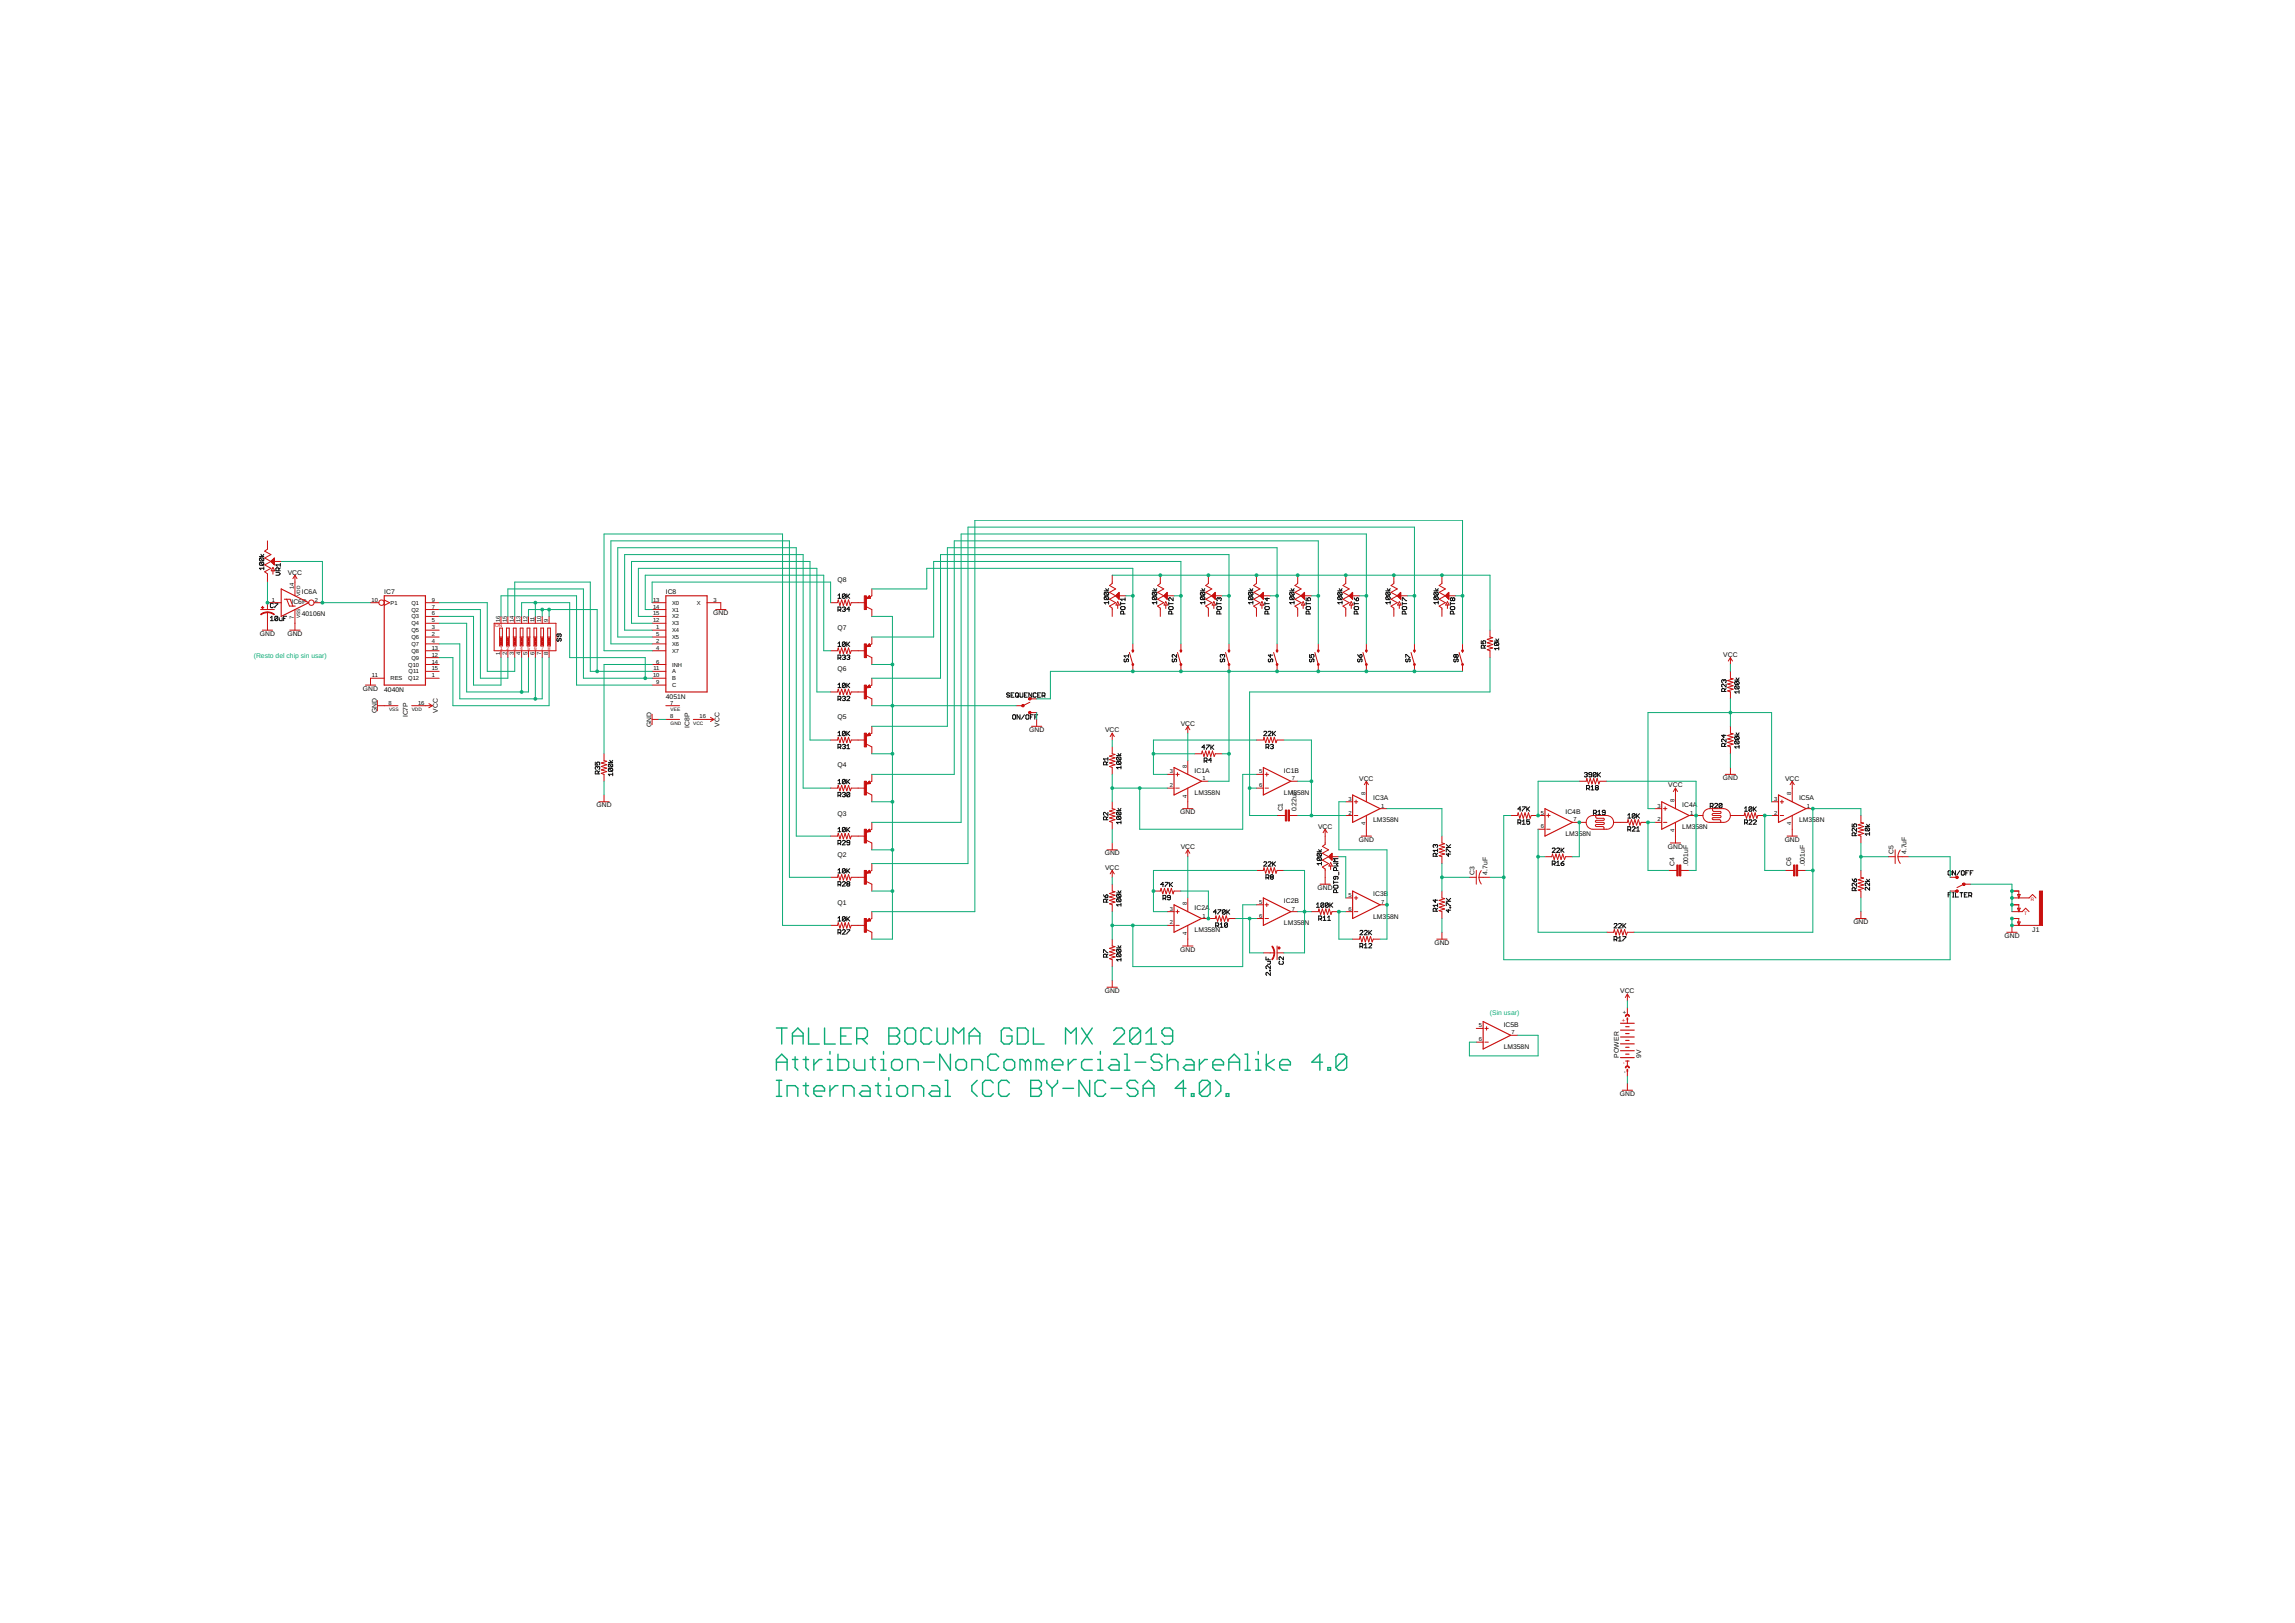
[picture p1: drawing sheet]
<svg xmlns="http://www.w3.org/2000/svg" width="594mm" height="420mm" viewBox="0 0 594 420" stroke-linecap="round" stroke-linejoin="round" font-family="sans-serif">
<defs><g id="words">
<g font-size="1.8" fill="#080808">
<text x="74.5" y="148.7">VCC</text>
<text x="78.1" y="153.8">IC6A</text>
<text x="99.5" y="153.8">IC7</text>
<text x="172.4" y="153.8">IC8</text>
<text x="216.8" y="150.7">Q8</text>
<text x="75.5" y="156.5">IC6P</text>
<text x="78.1" y="159.6">40106N</text>
<text x="184.6" y="159.2">GND</text>
<text x="67.3" y="164.6">GND</text>
<text x="74.4" y="164.6">GND</text>
<text x="216.8" y="163.1">Q7</text>
<text x="216.8" y="173.8">Q6</text>
<text x="446.1" y="170.1">VCC</text>
<text x="94" y="178.8">GND</text>
<text x="99.5" y="179.1">4040N</text>
<text x="97.5" y="184.7" transform="rotate(-90 97.5 184.7)">GND</text>
<text x="105.6" y="185.7" transform="rotate(-90 105.6 185.7)">IC7P</text>
<text x="113.3" y="184.5" transform="rotate(-90 113.3 184.5)">VCC</text>
<text x="172.4" y="180.9">4051N</text>
<text x="168.6" y="188.2" transform="rotate(-90 168.6 188.2)">GND</text>
<text x="178.5" y="188.4" transform="rotate(-90 178.5 188.4)">IC8P</text>
<text x="186.2" y="188.1" transform="rotate(-90 186.2 188.1)">VCC</text>
<text x="216.8" y="186.2">Q5</text>
<text x="266.4" y="189.4">GND</text>
<text x="286.1" y="189.6">VCC</text>
<text x="305.6" y="187.8">VCC</text>
<text x="216.8" y="198.7">Q4</text>
<text x="309.2" y="200">IC1A</text>
<text x="332.4" y="200">IC1B</text>
<text x="351.9" y="202.1">VCC</text>
<text x="431.9" y="203.8">VCC</text>
<text x="446" y="201.9">GND</text>
<text x="462.1" y="202.1">VCC</text>
<text x="154.4" y="209">GND</text>
<text x="309.2" y="205.8">LM358N</text>
<text x="332.4" y="205.8">LM358N</text>
<text x="355.5" y="207.1">IC3A</text>
<text x="435.5" y="208.9">IC4A</text>
<text x="465.7" y="207.1">IC5A</text>
<text x="216.8" y="211.1">Q3</text>
<text x="305.5" y="210.8">GND</text>
<text x="332.1" y="210.1" transform="rotate(-90 332.1 210.1)">C1</text>
<text x="335.6" y="210.1" transform="rotate(-90 335.6 210.1)">0.22uF</text>
<text x="341.2" y="214.5">VCC</text>
<text x="355.5" y="212.9">LM358N</text>
<text x="405.3" y="210.7">IC4B</text>
<text x="435.5" y="214.7">LM358N</text>
<text x="465.7" y="212.9">LM358N</text>
<text x="216.8" y="221.8">Q2</text>
<text x="286" y="221.4">GND</text>
<text x="305.6" y="219.8">VCC</text>
<text x="351.7" y="217.9">GND</text>
<text x="405.3" y="216.5">LM358N</text>
<text x="431.8" y="219.7">GND</text>
<text x="462" y="217.9">GND</text>
<text x="490.1" y="221.1" transform="rotate(-90 490.1 221.1)">C5</text>
<text x="493.5" y="221.1" transform="rotate(-90 493.5 221.1)">4.7uF</text>
<text x="286.1" y="225.2">VCC</text>
<text x="381.7" y="226.4" transform="rotate(-90 381.7 226.4)">C3</text>
<text x="385.1" y="226.4" transform="rotate(-90 385.1 226.4)">4.7uF</text>
<text x="433.4" y="224.3" transform="rotate(-90 433.4 224.3)">C4</text>
<text x="437" y="224.3" transform="rotate(-90 437 224.3)">.001uF</text>
<text x="463.7" y="224.3" transform="rotate(-90 463.7 224.3)">C6</text>
<text x="467.2" y="224.3" transform="rotate(-90 467.2 224.3)">.001uF</text>
<text x="332.4" y="233.8">IC2B</text>
<text x="341.1" y="230.3">GND</text>
<text x="355.5" y="232">IC3B</text>
<text x="216.8" y="234.2">Q1</text>
<text x="309.2" y="235.6">IC2A</text>
<text x="332.4" y="239.6">LM358</text>
<text x="337.7" y="239.6">N</text>
<text x="355.5" y="237.8">LM358N</text>
<text x="479.8" y="239.2">GND</text>
<text x="309.2" y="241.3">LM358N</text>
<text x="371.3" y="244.5">GND</text>
<text x="518.9" y="242.8">GND</text>
<text x="526.1" y="241.2">J1</text>
<text x="305.5" y="246.3">GND</text>
<text x="286" y="257">GND</text>
<text x="419.4" y="257.2">VCC</text>
<text x="389.3" y="265.8">IC5B</text>
<text x="389.3" y="271.6">LM358N</text>
<text x="419" y="273.8" transform="rotate(-90 419 273.8)">POWER</text>
<text x="424.8" y="273.8" transform="rotate(-90 424.8 273.8)">9V</text>
<text x="419.3" y="283.7">GND</text>
</g>
<g font-size="1.8" fill="#0dab76">
<text x="65.7" y="170.2">(Resto del chip sin usar)</text>
<text x="385.7" y="262.7">(Sin usar)</text>
</g>
<g font-size="1.5" fill="#080808">
<text x="70.3" y="155.8">1</text>
<text x="76.1" y="152.6" transform="rotate(-90 76.1 152.6)">14</text>
<text x="81.5" y="155.8">2</text>
<text x="96.2" y="155.8">10</text>
<text x="111.8" y="155.8">9</text>
<text x="169.1" y="155.8">13</text>
<text x="184.7" y="155.8">3</text>
<text x="76.1" y="160.3" transform="rotate(-90 76.1 160.3)">7</text>
<text x="101.1" y="156.6">P1</text>
<text x="106.5" y="161.9">Q4</text>
<text x="106.5" y="160.1">Q3</text>
<text x="106.5" y="158.3">Q2</text>
<text x="106.5" y="156.5">Q1</text>
<text x="111.8" y="161.1">5</text>
<text x="111.8" y="159.3">6</text>
<text x="111.8" y="157.5">7</text>
<text x="129.4" y="161.1" transform="rotate(-90 129.4 161.1)">16</text>
<text x="131.2" y="161.1" transform="rotate(-90 131.2 161.1)">15</text>
<text x="133" y="161.1" transform="rotate(-90 133 161.1)">14</text>
<text x="134.8" y="161.1" transform="rotate(-90 134.8 161.1)">13</text>
<text x="136.5" y="161.1" transform="rotate(-90 136.5 161.1)">12</text>
<text x="138.3" y="161.1" transform="rotate(-90 138.3 161.1)">11</text>
<text x="140.1" y="161.1" transform="rotate(-90 140.1 161.1)">10</text>
<text x="141.9" y="161.1" transform="rotate(-90 141.9 161.1)">9</text>
<text x="169.1" y="161.1">12</text>
<text x="169.1" y="157.5">14</text>
<text x="169.1" y="159.3">15</text>
<text x="174" y="161.9">X3</text>
<text x="174" y="156.6">X0</text>
<text x="174" y="158.3">X1</text>
<text x="174" y="160.1">X2</text>
<text x="180.4" y="156.5">X</text>
<text x="106.5" y="165.4">Q6</text>
<text x="106.5" y="163.7">Q5</text>
<text x="106.5" y="167.2">Q7</text>
<text x="111.8" y="164.7">2</text>
<text x="111.8" y="162.9">3</text>
<text x="111.8" y="166.4">4</text>
<text x="169.9" y="162.9">1</text>
<text x="169.9" y="166.4">2</text>
<text x="169.9" y="164.7">5</text>
<text x="174" y="163.7">X4</text>
<text x="174" y="167.2">X6</text>
<text x="174" y="165.4">X5</text>
<text x="105.7" y="172.5">Q10</text>
<text x="106.5" y="170.8">Q9</text>
<text x="106.5" y="169">Q8</text>
<text x="111.8" y="170">12</text>
<text x="111.8" y="168.2">13</text>
<text x="111.8" y="171.8">14</text>
<text x="111.8" y="173.5">15</text>
<text x="129.4" y="169.5" transform="rotate(-90 129.4 169.5)">1</text>
<text x="131.2" y="169.5" transform="rotate(-90 131.2 169.5)">2</text>
<text x="133" y="169.5" transform="rotate(-90 133 169.5)">3</text>
<text x="134.8" y="169.5" transform="rotate(-90 134.8 169.5)">4</text>
<text x="136.5" y="169.5" transform="rotate(-90 136.5 169.5)">5</text>
<text x="138.3" y="169.5" transform="rotate(-90 138.3 169.5)">6</text>
<text x="140.1" y="169.5" transform="rotate(-90 140.1 169.5)">7</text>
<text x="141.9" y="169.5" transform="rotate(-90 141.9 169.5)">8</text>
<text x="169.2" y="173.5">11</text>
<text x="169.9" y="168.2">4</text>
<text x="169.9" y="171.8">6</text>
<text x="174" y="169">X7</text>
<text x="174" y="172.6">INH</text>
<text x="96.3" y="175.3">11</text>
<text x="101.1" y="176.1">RES</text>
<text x="105.7" y="176.1">Q12</text>
<text x="105.8" y="174.3">Q11</text>
<text x="111.8" y="175.3">1</text>
<text x="169.1" y="175.3">10</text>
<text x="169.9" y="177.1">9</text>
<text x="174" y="177.9">C</text>
<text x="174" y="176.1">B</text>
<text x="174" y="174.3">A</text>
<text x="100.6" y="182.4">8</text>
<text x="108.2" y="182.4">16</text>
<text x="173.4" y="182.4">7</text>
<text x="173.4" y="186">8</text>
<text x="181.1" y="186">16</text>
<text x="302.8" y="203.8">2</text>
<text x="302.8" y="200.2">3</text>
<text x="307.2" y="198.8" transform="rotate(-90 307.2 198.8)">8</text>
<text x="311.3" y="202">1</text>
<text x="326" y="203.8">6</text>
<text x="326" y="200.2">5</text>
<text x="334.4" y="202">7</text>
<text x="307.2" y="206.5" transform="rotate(-90 307.2 206.5)">4</text>
<text x="349.1" y="207.3">3</text>
<text x="353.4" y="205.9" transform="rotate(-90 353.4 205.9)">8</text>
<text x="357.5" y="209.1">1</text>
<text x="429.1" y="209.1">3</text>
<text x="433.4" y="207.7" transform="rotate(-90 433.4 207.7)">8</text>
<text x="459.3" y="207.3">3</text>
<text x="463.7" y="205.9" transform="rotate(-90 463.7 205.9)">8</text>
<text x="467.7" y="209.1">1</text>
<text x="349.1" y="210.9">2</text>
<text x="353.4" y="213.6" transform="rotate(-90 353.4 213.6)">4</text>
<text x="398.8" y="214.4">6</text>
<text x="398.8" y="210.9">5</text>
<text x="407.3" y="212.7">7</text>
<text x="429.1" y="212.7">2</text>
<text x="433.4" y="215.4" transform="rotate(-90 433.4 215.4)">4</text>
<text x="437.5" y="210.9">1</text>
<text x="459.3" y="210.9">2</text>
<text x="463.7" y="213.6" transform="rotate(-90 463.7 213.6)">4</text>
<text x="326" y="234">5</text>
<text x="349.1" y="232.2">5</text>
<text x="357.5" y="234">7</text>
<text x="302.8" y="239.3">2</text>
<text x="302.8" y="235.8">3</text>
<text x="307.2" y="234.4" transform="rotate(-90 307.2 234.4)">8</text>
<text x="311.3" y="237.5">1</text>
<text x="326" y="237.5">6</text>
<text x="334.4" y="235.8">7</text>
<text x="349.1" y="235.8">6</text>
<text x="307.2" y="242" transform="rotate(-90 307.2 242)">4</text>
<text x="421" y="262.4" transform="rotate(-90 421 262.4)">+</text>
<text x="382.8" y="269.5">6</text>
<text x="382.8" y="266">5</text>
<text x="391.3" y="267.8">7</text>
<text x="421" y="277.7" transform="rotate(-90 421 277.7)">-</text>
</g>
<g font-size="1.5" fill="#c90d0c">
<text x="420.8" y="264.5" transform="rotate(-90 420.8 264.5)">+</text>
<text x="420.8" y="275.6" transform="rotate(-90 420.8 275.6)">-</text>
</g>
<g font-size="1.2" fill="#080808">
<text x="77.7" y="154.2" transform="rotate(-90 77.7 154.2)">VDD</text>
<text x="77.7" y="160.1" transform="rotate(-90 77.7 160.1)">VSS</text>
<text x="100.7" y="184">VSS</text>
<text x="106.6" y="184">VDD</text>
<text x="173.6" y="184">VEE</text>
<text x="173.6" y="187.6">GND</text>
<text x="179.5" y="187.6">VCC</text>
</g>
<g font-size="1.2" fill="#c90d0c">
<text x="128.2" y="162.4">ON</text>
<text x="129.5" y="168.3">1</text>
<text x="131.1" y="168.3">2</text>
<text x="132.9" y="168.3">3</text>
<text x="134.7" y="168.3">4</text>
<text x="136.5" y="168.3">5</text>
<text x="138.3" y="168.3">6</text>
<text x="140.1" y="168.3">7</text>
<text x="141.8" y="168.3">8</text>
<text x="525.7" y="233.3">R</text>
<text x="524" y="236.9">T</text>
</g>
</g></defs>
<g fill="none" stroke="#080808" stroke-width=".26">
<path d="M67.2 144.1h1.1M67.4 144.4h.7l.2 .2-.2 .6M67.4 145.6h.7l.2 .2-.2 .5M67.4 145.6l-.2 .6 .2 .1h.7M67.4 144.4l-.2 .6 .2 .2h.7M67.4 145.6l.7 .7M67.4 144.4l.7 .8M67.5 143.5l.4 .6 .4-.6M68.3 147.1h-1.1l.3 .4M68.3 146.7v.8M70 159.9l.4-.4v1.2M70.8 156.4l-.2-.2-.6 .2v.7l.2 .2 .6-.2"/>
<path d="M71.1 156.2h.8l-.8 1.1M71.4 148.2h.8l.4 .3-.4 .4h-.8M71.9 159.7v.8l-.2 .2-.6-.2M71.9 159.7l-.6-.2-.2 .2v.8M71.9 159.7l-.8 .8M72.2 147.8v-.6l-.6-.2-.2 .2v.6h1.2M72.3 159.9v.6l.2 .2h.5v-.8M72.6 147l-.4 .4M72.6 146.2h-1.2l.4 .4M72.6 145.9v.7M74.2 159.5h-.8v1.2M216.9 154.1l.4-.3v1.1"/>
<path d="M216.9 154.9h.8M216.9 157.9h.6l.2-.6-.2-.2h-.6v1.2M217.3 157.9l.4 .4M218.1 157.3l.5-.2 .2 .2-.2 .4M218.4 157.7h.2M218.6 157.7l.2 .2-.2 .4-.5-.2M218.8 153.9l-.6-.1-.1 .1v.8M218.8 153.9v.8l-.2 .2-.5-.2M218.8 153.9l-.7 .8M219.2 153.8v1.1M219.4 154.3l.6 .6M220 153.8l-.8 .7"/>
<path d="M220 157.7h-.8l.6-.6v1.2M285.8 153h1.2M286 153.3h.8l.2 .2-.2 .6M286 154.5h.8l.2 .2-.2 .5M286 154.5l-.2 .5 .2 .2h.8M286 153.3l-.2 .6 .2 .2h.8M286 154.5l.8 .7M286 153.3l.8 .8M286.2 152.4l.4 .6 .4-.6M287 156h-1.2l.4 .4M287 155.6v.8M290.1 157.2l.2-.2h.7l.2 .6-.2 .2h-.7z"/>
<path d="M290.1 155.9v.8M290.1 156.3h1.1M290.9 158.9v-.5l-.2-.2-.6 .2v.5h1.1M291.2 154.7v.8M291.2 155.1h-1.1l.4 .4M298.3 153h1.1M298.5 154.5l-.2 .5 .2 .2h.7M298.5 154.5h.7l.2 .2-.2 .5M298.5 153.3l-.2 .6 .2 .2h.7M298.5 153.3h.7l.2 .2-.2 .6M298.5 154.5l.7 .7M298.5 153.3l.7 .8"/>
<path d="M298.7 152.4l.3 .6 .4-.6M299.4 156h-1.1l.4 .4M299.4 155.6v.8M302.5 156.3h1.2M302.5 155.9v.8M302.7 157h.8l.2 .6-.2 .2h-.8l-.2-.2zM303.3 158.9v-.5l-.2-.2-.6 .2v.5h1.2M303.7 154.7v.8l-.8-.8-.4 .2 .2 .6M310.7 153h1.2M310.9 154.5l-.2 .5 .2 .2h.8M310.9 154.5h.8l.2 .2-.2 .5M310.9 153.3l-.2 .6 .2 .2h.8"/>
<path d="M310.9 153.3h.8l.2 .2-.2 .6M310.9 154.5l.8 .7M310.9 153.3l.8 .8M311.1 152.4l.4 .6 .4-.6M311.9 156h-1.2l.4 .4M311.9 155.6v.8M315 157.2l.2-.2h.7l.2 .6-.2 .2h-.7zM315 156.3h1.1M315 155.9v.8M315.6 154.9l-.2-.2-.4 .2 .2 .6M315.6 154.9l.1-.2 .4 .2-.2 .6M315.6 154.9v.2"/>
<path d="M315.7 158.9v-.5l-.1-.2-.6 .2v.5h1.1M323.2 153h1.1M323.4 154.5l-.2 .2 .2 .5h.7M323.4 154.5h.7l.2 .2-.2 .5M323.4 153.3l-.2 .2 .2 .6h.7M323.4 153.3h.7l.2 .2-.2 .6M323.4 154.5l.7 .7M323.4 153.3l.7 .8M323.6 152.4l.3 .6 .4-.6M324.3 156h-1.1l.4 .4M324.3 155.6v.8M327.4 157.2l.2-.2h.8l.2 .6-.2 .2h-.8z"/>
<path d="M327.4 156.3h1.2M327.4 155.9v.8M328 154.7v.8l-.6-.6h1.2M328.2 158.9v-.5l-.2-.2-.6 .2v.5h1.2M333.8 153h1.2M334 154.5l-.2 .5 .2 .2h.8M334 154.5h.8l.2 .2-.2 .5M334 153.3l-.2 .6 .2 .2h.8M334 153.3h.8l.2 .2-.2 .6M334 154.5l.8 .7M334 153.3l.8 .8M334.2 152.4l.4 .6 .4-.6"/>
<path d="M335 156h-1.2l.4 .4M335 155.6v.8M338.1 156.3h1.1M338.1 154.7v.8h.6l-.2-.4 .2-.4 .5 .2-.2 .6M338.1 155.9v.8M338.3 157h.7l.2 .6-.2 .2h-.7l-.2-.2zM338.9 158.9v-.5l-.2-.2-.6 .2v.5h1.1M346.3 153h1.1M346.5 154.5l-.2 .5 .2 .2h.7M346.5 154.5h.7l.2 .2-.2 .5M346.5 153.3l-.2 .6 .2 .2h.7M346.5 153.3h.7l.2 .2-.2 .6"/>
<path d="M346.5 154.5l.7 .7M346.5 153.3l.7 .8M346.7 152.4l.3 .6 .4-.6M347.4 156h-1.1l.4 .4M347.4 155.6v.8M350.5 157.2l.2-.2h.8l.2 .6-.2 .2h-.8zM350.5 156.3h1.2M350.5 155.9v.8M350.5 154.7l.6 .8M351.1 154.9l.2-.2 .4 .2-.2 .6h-.4zM351.3 158.9v-.5l-.2-.2-.6 .2v.5h1.2M358.7 153h1.2"/>
<path d="M358.9 154.5l-.2 .5 .2 .2h.8M358.9 154.5h.8l.2 .2-.2 .5M358.9 153.3l-.2 .6 .2 .2h.8M358.9 153.3h.8l.2 .2-.2 .6M358.9 154.5l.8 .7M358.9 153.3l.8 .8M359.1 152.4l.4 .6 .4-.6M359.9 156h-1.2l.4 .4M359.9 155.6v.8M363 157.2l.2-.2h.7l.2 .6-.2 .2h-.7zM363 156.3h1.1M363 155.5v-.8l1.1 .8"/>
<path d="M363 155.9v.8M363.7 158.9v-.5l-.1-.2-.6 .2v.5h1.1M371.2 153h1.1M371.4 154.5l-.2 .5 .2 .2h.7M371.4 154.5h.7l.2 .2-.2 .5M371.4 153.3l-.2 .6 .2 .2h.7M371.4 153.3h.7l.2 .2-.2 .6M371.4 154.5l.7 .7M371.4 153.3l.7 .8M371.6 152.4l.3 .6 .4-.6M372.3 156h-1.1l.4 .4M372.3 155.6v.8"/>
<path d="M375.4 157.2l.2-.2h.8l.2 .6-.2 .2h-.8zM375.4 156.3h1.2M375.4 155.9v.8M376 154.9l.2-.2 .4 .2-.2 .6-.4-.2M376 154.9l-.2-.2-.4 .2 .2 .6 .4-.2M376 154.9v.4M376.2 158.9v-.5l-.2-.2-.6 .2v.5h1.2M70 160.7h.8M73.4 160.1h.4M144.3 165.2l-.2 .2 .2 .6 .4-.2 .2-.6 .4 .2-.2 .6M144.7 164.1v.6l-.2 .1-.4-.1 .2-.6h.8l.2 .2-.2 .5M216.9 166.6l.4-.4v1.1"/>
<path d="M216.9 177.2l.4-.3v1.1M216.9 178h.8M216.9 167.3h.8M216.9 170.3h.6l.2-.5-.2-.2h-.6v1.1M217.3 170.3l.4 .4M218.1 169.8l.5-.2 .2 .2-.2 .4M218.4 170.2h.2M218.6 170.2l.2 .1-.2 .4-.5-.2M218.8 166.4l-.6-.2-.1 .2v.8M218.8 177.1l-.6-.2-.1 .2v.7M218.8 166.4v.8l-.2 .1-.5-.1M218.8 177.1v.7l-.2 .2-.5-.2"/>
<path d="M218.8 177.1l-.7 .7M218.8 166.4l-.7 .8M219.2 166.2v1.1M219.2 176.9v1.1M219.2 169.8l.6-.2 .2 .2-.2 .4M219.4 177.4l.6 .6M219.4 166.8l.6 .5M219.6 170.2h.2M219.8 170.2l.2 .1-.2 .4-.6-.2M220 176.9l-.8 .7M220 166.2l-.8 .8M261.3 179.6l-.5-.2-.2 .3 .6 .2 .1 .4-.1 .2-.6-.2"/>
<path d="M261.7 179.9h.4M262.5 179.4h-.8v1.1h.8M263.1 179.4l.5 .2v.7l-.2 .2-.5-.2v-.7zM264 179.4v.9l.2 .2 .6-.2v-.9M265.2 179.9h.4M265.9 179.4h-.7v1.1h.7M267.1 179.4v1.1l-.8-1.1v1.1M268.2 179.6l-.2-.2-.5 .2v.7l.2 .2 .5-.2M268.6 179.9h.4M269.4 179.4h-.8v1.1h.8M291.2 170.6l-.2 .6 .4 .1 .1-.5 .4-.2 .2 .2-.2 .5M292.1 169.4v.8"/>
<path d="M292.1 169.8h-1.1l.4 .4M303.6 170.6l-.2 .6 .4 .1 .2-.5 .4-.2 .2 .2-.2 .5M304.6 169.4v.8l-.8-.8-.4 .2 .2 .6M316.1 170.6l-.2 .2 .2 .5 .3-.1 .2-.6 .4 .2-.2 .5M316.4 169.6l-.1-.2-.4 .2 .2 .6M316.4 169.6l.2-.2 .4 .2-.2 .6M316.4 169.6v.2M328.5 170.6l-.2 .2 .2 .5 .4-.1 .2-.6 .4 .2-.2 .5M328.9 169.4v.8l-.6-.6h1.2M339 169.4v.8h.6l-.2-.4 .2-.4 .5 .2-.2 .6M339.2 170.6l-.2 .6 .4 .1 .2-.5 .3-.2 .2 .2-.2 .5M351.4 169.4l.6 .8"/>
<path d="M351.6 170.6l-.2 .2 .2 .5 .4-.1 .2-.6 .4 .2-.2 .5M352 169.6l.2-.2 .4 .2-.2 .6h-.4zM363.9 170.2v-.8l1.1 .8M364.1 170.6l-.2 .2 .2 .5 .3-.1 .2-.6 .4 .2-.2 .5M376.5 170.6l-.2 .6 .4 .1 .2-.5 .4-.2 .2 .2-.2 .5M376.9 169.6l-.2-.2-.4 .2 .2 .6 .4-.2M376.9 169.6l.2-.2 .4 .2-.2 .6-.4-.2M376.9 169.6v.4M383.4 165.9v.7h.6l-.2-.4 .2-.3 .6 .2-.2 .5M384.2 167.8v-.6l-.2-.2-.6 .2v.6h1.2M384.6 167l-.4 .4M386.8 166h1.2"/>
<path d="M387 166.3h.8l.2 .2-.2 .6M387 166.3l-.2 .6 .2 .2h.8M387 166.3l.8 .8M387.2 165.4l.4 .6 .4-.6M388 167.9h-1.2l.4 .4M388 167.5v.8M446.2 176.1l-.2-.1-.3 .1 .2 .6M446.2 176.1l.2-.1 .4 .1-.2 .6M446.2 176.1v.2M446.4 179v-.5l-.2-.2-.5 .2v.5h1.1M446.8 177.1v.8l-.8-.8-.3 .2 .2 .6M446.8 178.3l-.4 .3"/>
<path d="M449.1 176.1h1.1M449.2 176.4h.8l.2 .2-.2 .6M449.2 177.6h.8l.2 .2-.2 .6M449.2 177.6l-.1 .2 .1 .6h.8M449.2 176.4l-.1 .2 .1 .6h.8M449.2 177.6l.8 .8M449.2 176.4l.8 .8M449.4 175.5l.4 .6 .4-.6M450.2 179.1h-1.1l.3 .4M450.2 178.7v.8M154.1 197.3v.8h.6l-.2-.4 .2-.4 .5 .2-.2 .6M154.7 198.6l-.2-.2-.4 .2 .2 .6"/>
<path d="M154.7 198.6l.2-.2 .3 .2-.2 .6M154.7 198.6v.2M155.2 199.6l-.3 .4M157.5 197.4h1.1M157.6 197.8h.8l.2 .2-.2 .5M157.6 198.9h.8l.2 .2-.2 .6M157.6 198.9l-.1 .2 .1 .6h.8M157.6 197.8l-.1 .2 .1 .5h.8M157.6 198.9l.8 .8M157.6 197.8l.8 .7M157.8 196.8l.4 .6 .4-.6M216.9 190.5h.8"/>
<path d="M216.9 193.4h.6l.2-.5-.8-.2v1.1M216.9 189.7l.4-.4v1.2M216.9 181h.6l.2-.6-.2-.1h-.6v1.1M217.3 193.4l.4 .4M217.3 181l.4 .4M218.1 180.4l.5-.1 .2 .1-.2 .4M218.1 192.9l.5-.2 .2 .2-.2 .4M218.4 193.3h.2M218.4 180.8h.2M218.6 180.8l.2 .2-.2 .4-.5-.2M218.6 193.3l.2 .1-.2 .4-.5-.2M218.8 189.5v.8l-.2 .2-.5-.2"/>
<path d="M218.8 189.5l-.6-.2-.1 .2v.8M218.8 189.5l-.7 .8M219.2 189.3v1.2M219.2 193.8h.8M219.2 180.4l.2-.1 .6 .1-.8 1h.8M219.2 193.1l.4-.4v1.1M219.4 189.9l.6 .6M220 189.3l-.8 .8M262.1 185.2l.2-.2 .6 .2v.8l-.2 .2-.6-.2zM263.2 180.1l.4 .4M264 185v1.2l-.7-1.2v1.2M265.2 185l-.8 1.2"/>
<path d="M265.7 185l.6 .2v.8l-.2 .2-.5-.2v-.8zM266.7 185.6h.4M267.5 185h-.8v1.2M267.9 185.6h.3M268.6 185h-.7v1.2M269.7 180.1h.6l.2-.5-.2-.2h-.6v1.1M270.1 180.1l.4 .4M286.4 198v-.6l-.2-.2-.6 .2v.6h1.2M286.8 197.2l-.4 .4M286.8 196.5h-1.2l.4 .3M286.8 196.1v.7M289 195.6h1.2"/>
<path d="M289.2 196h.8l.2 .2-.2 .6M289.2 197.1h.8l.2 .2-.2 .6M289.2 197.1l-.2 .6 .2 .2h.8M289.2 196l-.2 .6 .2 .2h.8M289.2 197.1l.8 .8M289.2 196l.8 .8M289.4 195.1l.4 .5 .4-.5M290.2 198.7h-1.2l.4 .4M290.2 198.3v.8M311.7 197h.6l.2-.6-.2-.2h-.6v1.2M311.9 193.4h-.8l.6-.5v1.1M312.1 197l.4 .4"/>
<path d="M312.3 192.9h.7l-.7 1.1M313.4 192.9v1.1M313.6 196.8h-.7l.5-.6v1.2M313.6 193.4l.6 .6M314.2 192.9l-.8 .7M327.1 189.5l.2-.2 .6 .2-.8 1h.8M327.7 193.4h.6l.2-.5-.8-.2v1.1M328.1 193.4l.4 .4M328.3 189.5l.2-.2 .5 .2-.7 1h.7M328.9 192.9l.5-.2 .2 .2-.2 .4M329.2 193.3h.2M329.4 193.3l.2 .1-.2 .4-.5-.2"/>
<path d="M329.4 189.3v1.2M329.6 189.9l.6 .6M330.2 189.3l-.8 .8M413.6 200v1.1M414.3 200l-.7 .7M446.2 190.2v.7l-.5-.5h1.1M446.4 193.2v-.5l-.2-.2-.5 .2v.5h1.1M446.8 191.3v.8l-.8-.8-.3 .2 .2 .6M446.8 192.5l-.4 .3M449.1 190.3h1.1M449.2 190.7h.8l.2 .2-.2 .5M449.2 191.8h.8l.2 .2-.2 .6"/>
<path d="M449.2 190.7l-.1 .2 .1 .5h.8M449.2 191.8l-.1 .2 .1 .6h.8M449.2 191.8l.8 .8M449.2 190.7l.8 .7M449.4 189.7l.4 .6 .4-.6M450.2 193v.7M450.2 193.3h-1.1l.3 .4M154.9 200.3v-.5l-.2-.2-.6 .2v.5h1.1M158.6 200.4h-1.1l.3 .4M158.6 200.1v.7M216.9 202.1l.4-.3v1.1M216.9 214.6l.4-.4v1.1"/>
<path d="M216.9 215.3h.8M216.9 202.9h.8M216.9 205.9h.6l.2-.6-.2-.2h-.6v1.2M216.9 218.3h.6l.2-.5-.2-.2h-.6v1.1M217.3 218.3l.4 .4M217.3 205.9l.4 .4M218.1 205.3l.5-.2 .2 .2-.2 .4M218.1 217.8l.1-.2 .6 .2-.7 .9h.7M218.4 205.7h.2M218.6 205.7l.2 .2-.2 .4-.5-.2M218.8 202l-.6-.2-.1 .2v.7M218.8 214.4l-.6-.2-.1 .2v.8"/>
<path d="M218.8 202v.7l-.2 .2-.5-.2M218.8 214.4v.8l-.2 .1-.5-.1M218.8 214.4l-.7 .8M218.8 202l-.7 .7M219.2 201.8v1.1M219.2 214.2v1.1M219.4 214.8l.6 .5M219.4 202.3l.6 .6M220 205.3l-.2-.2-.6 .2v.8M220 218.1h-.6l-.2-.1 .2-.4 .6 .2v.7l-.2 .2-.6-.2M220 214.2l-.8 .8M220 201.8l-.8 .7"/>
<path d="M220 205.3v.8l-.2 .2-.6-.2M220 205.3l-.8 .8M286.4 212.2v-.6l-.2-.1-.6 .1v.6h1.2M286.8 210.3v.8l-.8-.8-.4 .2 .2 .6M286.8 211.5l-.4 .3M289 209.8h1.2M289.2 210.2h.8l.2 .2-.2 .6M289.2 211.4h.8l.2 .2-.2 .5M289.2 210.2l-.2 .2 .2 .6h.8M289.2 211.4l-.2 .5 .2 .2h.8M289.2 211.4l.8 .7M289.2 210.2l.8 .8"/>
<path d="M289.4 209.3l.4 .5 .4-.5M290.2 212.5v.8M290.2 212.9h-1.2l.4 .4M341.3 219.9l.4 .6 .4-.6M371.6 218.8l.2-.2 .3 .2-.2 .6M371.6 218.8l-.2-.2-.4 .2 .2 .6M371.6 218.8v.2M372.1 219.8v.7M374.4 219.4h1.1M374.4 218.6l.7 .8M375.5 218.6l-.6 .6M392.9 213h.6l.2-.6-.2-.2h-.6v1.2"/>
<path d="M393.3 213l.4 .4M393.7 209.4h-.8l.6-.5v1.1M394.1 208.9h.7l-.7 1.1M394.1 212.6l.3-.4v1.2M394.1 213.4h.7M395.2 208.9v1.1M395.4 209.4l.6 .6M396 212.2h-.8v.6l.4-.2 .4 .2-.2 .6-.6-.2M396 208.9l-.8 .7M401.8 219.7l.2-.2 .6 .2-.8 1h.8M402.9 219.7l.2-.2 .6 .2-.8 1h.8M404.1 219.5v1.2"/>
<path d="M404.9 219.5l-.8 .8M410.1 200.2l.6-.2 .2 .2-.2 .4M410.5 200.6h.2M410.7 200.6l.2 .1-.2 .4-.6-.2M410.7 204.1h.6l.2-.6-.2-.2h-.6v1.2M411.1 204.1l.4 .4M411.8 203.7l.4-.4v1.2M411.8 204.5h.8M412 200.6h-.5l-.2-.2 .2-.4 .5 .2v.7l-.2 .2-.5-.2M412.5 210.5h.5l.2-.2-.2-.5h-.5v1.1M412.9 210.5l.3 .4M413.2 200.2l-.6-.2-.2 .2v.7"/>
<path d="M413.2 203.9l-.2-.2 .2-.4 .5 .2-.1 .4M413.2 200.2v.7l-.2 .2-.6-.2M413.2 200.2l-.8 .7M413.2 203.9l-.2 .2 .2 .4 .5-.2-.1-.4M413.2 203.9h.4M413.6 210.1l.4-.3v1.1M413.6 210.9h.8M413.7 200.6l.6 .5M415.5 210.3h-.5l-.2-.2 .2-.3 .5 .2v.7l-.2 .2-.5-.2M421.4 211l.3-.3v1.1M421.4 211.8h.7M421.4 214.8h.5l.2-.2-.2-.6h-.5v1.2"/>
<path d="M421.7 214.8l.4 .4M422.5 214.2l.2-.2 .6 .2-.8 1h.8M423.3 210.8v.8l-.2 .2-.6-.2M423.3 210.8l-.2-.1-.6 .1v.8M423.3 210.8l-.8 .8M423.7 210.7v1.1M423.7 215.2h.7M423.7 214.4l.3-.4v1.2M423.8 211.2l.6 .6M424.4 210.7l-.7 .7M442.7 208.7h.6l.2-.1-.2-.6h-.6v1.1M443.1 208.7l.4 .4"/>
<path d="M443.8 208.2l.2-.2 .6 .2-.8 .9h.8M445.7 208.2l-.1-.2-.6 .2v.7M445.7 208.2v.7l-.1 .2-.6-.2M445.7 208.2l-.7 .7M451.6 209.3l.4-.4v1.1M451.6 210h.8M451.6 213h.6l.2-.2-.2-.6h-.6v1.2M452 213l.4 .4M452.7 212.4l.2-.2 .6 .2-.8 1h.8M453.5 209.1l-.6-.2-.2 .2v.7M453.5 209.1v.7l-.2 .2-.6-.2M453.5 209.1l-.8 .7"/>
<path d="M453.9 208.9v1.1M453.9 212.4l.2-.2 .5 .2-.7 1h.7M454.1 209.4l.5 .6M454.6 208.9l-.7 .7M479.4 213.3v.8h.6l-.2-.4 .2-.4 .6 .2-.2 .6M480.2 216.3v-.5l-.6-.2-.2 .2v.5h1.2M480.6 214.4v.8l-.8-.8-.4 .2 .2 .6M480.6 215.6l-.4 .4M482.8 214h1.2M483 214.4h.8l.2 .1-.2 .6M483 214.4l-.2 .1 .2 .6h.8M483 214.4l.8 .7"/>
<path d="M483.2 213.4l.4 .6 .4-.6M484 215.9h-1.2l.4 .4M484 215.5v.8M216.9 226h.8M216.9 237.7l.4-.4v1.1M216.9 225.3l.4-.4v1.1M216.9 238.4h.8M216.9 229h.6l.2-.2-.2-.6h-.6v1.2M217.3 229l.4 .4M218.1 228.4l.1-.2 .6 .2-.7 1h.7M218.8 225.1v.7l-.2 .2-.5-.2M218.8 237.5v.8l-.2 .1-.5-.1"/>
<path d="M218.8 225.1l-.6-.2-.1 .2v.7M218.8 237.5l-.6-.2-.1 .2v.8M218.8 237.5l-.7 .8M218.8 225.1l-.7 .7M219.2 224.9v1.1M219.2 237.3v1.1M219.4 228.8l-.2-.2 .2-.4 .6 .2-.2 .4M219.4 228.8l-.2 .2 .2 .4 .6-.2-.2-.4M219.4 237.9l.6 .5M219.4 225.4l.6 .6M219.4 228.8h.4M220 237.3l-.8 .8"/>
<path d="M220 224.9l-.8 .7M285.6 231.6l.6 .8M286.2 231.8l.4-.2 .2 .6-.6 .2zM286.4 233.6v-.6l-.2-.2-.6 .2v.6h1.2M286.8 232.8l-.4 .4M289 231.2h1.2M289.2 231.5h.8l.2 .2-.2 .6M289.2 232.7h.8l.2 .2-.2 .5M289.2 231.5l-.2 .6 .2 .2h.8M289.2 232.7l-.2 .6 .2 .1h.8M289.2 232.7l.8 .7M289.2 231.5l.8 .8"/>
<path d="M289.4 230.6l.4 .6 .4-.6M290.2 233.8v.8M290.2 234.2h-1.2l.4 .4M301.1 232.6h.5l.2-.2-.2-.6h-.5v1.1M301.2 229h-.7l.5-.6v1.2M301.4 232.6l.4 .3M301.6 228.4h.8l-.8 1.2M302.8 228.4v1.2M303 229l.5 .6M303 232.4h-.6l-.2-.2 .2-.4 .6 .2v.7l-.2 .2-.6-.2M303.5 228.4l-.7 .8M314.7 239.7h.6l.1-.2-.1-.6h-.6v1.2"/>
<path d="M314.9 236.1h-.8l.6-.6v1.2M315.1 239.7l.3 .4M315.3 235.5h.7l-.7 1.2M315.8 239.3l.4-.4v1.2M317.2 235.7l-.2-.2-.6 .2v.8M317.2 235.7v.8l-.2 .2-.6-.2M317.2 235.7l-.8 .8M317.6 235.5v1.2M317.8 239.1l-.2-.2-.6 .2v.8M317.8 236.1l.5 .6M317.8 239.1v.8l-.2 .2-.6-.2M317.8 239.1l-.8 .8"/>
<path d="M318.3 235.5l-.7 .8M327.1 223.3l.2-.2 .6 .2-.8 .9h.8M327.7 227.2h.6l.2-.2-.2-.5h-.6v1.1M328.1 227.2l.4 .4M328.3 223.3l.2-.2 .5 .2-.7 .9h.7M329.1 227l-.2-.2 .2-.3 .5 .2-.2 .3M329.1 227l-.2 .2 .2 .4 .5-.2-.2-.4M329.1 227h.3M329.4 223.1v1.1M329.6 223.6l.6 .6M330.2 223.1l-.8 .7M340.8 234.1l.4-.4v1.2"/>
<path d="M340.8 234.9h.7M341 220.5h1.1M341.1 220.9h.8l.2 .2-.2 .5M341.1 222h.8l.2 .2-.2 .6M341.1 222l-.1 .2 .1 .6h.8M341.1 220.9l-.1 .2 .1 .5h.8M341.1 222l.8 .8M341.1 220.9l.8 .7M341.4 237.9h.5l.2-.2-.2-.6h-.5v1.2M341.7 237.9l.4 .4M342.1 223.6h-1.1l.3 .3M342.1 223.2v.7"/>
<path d="M342.5 237.5l.4-.4v1.2M342.5 238.3h.8M342.7 233.9v.8l-.2 .2-.6-.2M342.7 233.9l-.6-.2-.2 .2v.8M342.7 233.9l-.8 .8M343.7 238.3h.7M343.7 237.5l.3-.4v1.2M343.8 233.9v.8l-.2 .2-.5-.2M343.8 233.9l-.5-.2-.2 .2v.8M343.8 233.9l-.7 .8M344.2 233.7v1.2M344.4 234.3l.6 .6"/>
<path d="M345 233.7l-.8 .8M345.2 228.4h1.2M345.2 228v.8M345.2 223.5h1.2l-.4 .3 .4 .4h-1.2M345.4 229.2h.8l.2 .5-.2 .2h-.8l-.2-.2zM345.8 226.9v.6l-.2 .1-.4-.1 .2-.6h.8l.2 .2-.2 .5M346 231.1v-.6l-.6-.2-.2 .2v.6h1.2M346 225.4v-.6l-.6-.2-.2 .2v.6h1.2M346.4 222.3h-1.2l.4 .4-.4 .4h1.2M346.5 225.7v.8M371.6 232.9v.7l-.6-.6h1.1M371.8 221.7v-.6l-.2-.2-.6 .2v.6h1.1"/>
<path d="M371.8 235.9v-.6l-.2-.2-.6 .2v.6h1.1M372.1 220.9l-.3 .4M372.1 220.2h-1.1l.4 .3M372.1 234v.8M372.1 235.1l-.3 .4M372.1 234.4h-1.1l.4 .4M374.4 220.5v-.7l1.1 .7M374.4 234.5v-.8l1.1 .8M374.4 233.3h1.1M374.4 232.6l.7 .7M374.9 220.9v.8l-.5-.6h1.1M374.9 235.4v.8l-.5-.6h1.1"/>
<path d="M375.3 234.8h.2v.2h-.2zM375.5 232.6l-.6 .5M401.8 223.7h.6l.2-.6-.2-.2h-.6v1.1M402.2 223.7l.4 .3M402.9 223.3l.4-.4v1.1M402.9 224h.8M404.1 223.5h.6l.2 .4-.6 .1zM404.3 220.1l.6 .6M404.9 222.9l-.8 .6M417.8 239.3l.2-.2 .6 .2-.8 .9h.8M419 239.3l.1-.2 .6 .2-.7 .9h.7M420.1 239.1v1.1"/>
<path d="M420.3 239.6l.6 .6M420.9 239.1l-.8 .7M479.4 227.5l.6 .8M480 227.7l.2-.2 .4 .2-.2 .6h-.4zM480.2 230.6v-.6l-.6-.2-.2 .2v.6h1.2M480.6 228.7v.7l-.8-.7-.4 .2 .2 .5M480.6 229.8l-.4 .4M482.8 228.2h1.2M483.2 227.6l.4 .6 .4-.6M484 228.6v.7l-.8-.7-.4 .1 .2 .6M484 229.7v.8l-.8-.8-.4 .2 .2 .6M504.3 231.6h.4"/>
<path d="M504.5 225.4l.5 .2v.8l-.2 .1-.5-.1v-.8zM505 231.1h-.7v1.1M505.4 231.1h.4M505.4 232.2h.4M505.6 231.1v1.1M506.2 225.4v1.1l-.8-1.1v1.1M506.2 231.1v1.1h.8M507.3 225.4l-.7 1.1M507.3 231.1h.8M507.7 231.1v1.1M507.9 225.4l.6 .2v.8l-.2 .1-.6-.1v-.8zM508.5 231.6h.4"/>
<path d="M508.8 226h.4M509.2 231.1h-.7v1.1h.7M509.6 225.4h-.8v1.1M509.6 231.8h.6l.2-.5-.8-.2v1.1M510 226h.4M510 231.8l.4 .4M510.8 225.4h-.8v1.1M216.9 241.4h.6l.2-.5-.2-.2h-.6v1.1M217.3 241.4l.4 .4M218.1 240.9l.1-.2 .6 .2-.7 .9h.7M219.2 240.7h.8l-.8 1.1M285.6 246.6v-.7l1.2 .7"/>
<path d="M286.4 247.8v-.6l-.2-.2-.6 .2v.6h1.2M286.8 247l-.4 .4M289 245.4h1.2M289.2 245.8h.8l.2 .2-.2 .5M289.2 246.9h.8l.2 .2-.2 .6M289.2 245.8l-.2 .5 .2 .2h.8M289.2 246.9l-.2 .6 .2 .2h.8M289.2 246.9l.8 .8M289.2 245.8l.8 .7M289.4 244.8l.4 .6 .4-.6M290.2 248.1v.7M290.2 248.4h-1.2l.4 .4"/>
<path d="M315.8 240.1h.8M327.7 247.7v.8h1.1M328.1 248.9h.7v.5l-.1 .2h-.6M328.3 248.1v.4M328.7 251.2h.1v.2h-.1zM328.8 250v.8l-.7-.8-.4 .2 .2 .6M328.8 251.7v.8l-.7-.8-.4 .2 .2 .6M331.3 248.9l-.2 .1 .2 .6h.7l.2-.2-.2-.5M332.2 247.7v.8l-.8-.8-.3 .2 .2 .6M352 241l.2-.1 .6 .1-.8 1h.8M352 245h.6l.2-.6-.2-.2h-.6v1.2M352.4 245l.4 .4"/>
<path d="M353.2 245.4h.7M353.2 241l.2-.1 .5 .1-.7 1h.7M353.2 244.6l.3-.4v1.2M354.3 244.4l.2-.2 .6 .2-.8 1h.8M354.3 240.9v1.1M354.5 241.4l.6 .6M355.1 240.9l-.8 .7M417.8 243.2h.6l.2-.5-.2-.2h-.6v1.1M418.2 243.2l.4 .4M419 242.8l.3-.3v1.1M419 243.6h.7M420.1 242.5h.8l-.8 1.1"/>
</g>
<g fill="none" stroke="#c90d0c" stroke-width=".3">
<path d="M72.8 152.5l7.1 3.5-7.1 3.6zM99.5 154.2h10.6v23.2h-10.6zM172.4 154.2h10.6v24.9h-10.6zM303.9 198.7l7.1 3.5-7.1 3.6zM327 198.7l7.1 3.5-7.1 3.6zM350.1 205.8l7.2 3.5-7.2 3.6zM399.9 209.3l7.1 3.6-7.1 3.6zM430.1 207.6l7.2 3.5-7.2 3.6zM460.4 205.8l7.1 3.5-7.1 3.6zM303.9 234.2l7.1 3.6-7.1 3.5zM327 232.5l7.1 3.5-7.1 3.6zM350.1 230.7l7.2 3.5-7.2 3.6z"/>
<path d="M383.9 264.5l7.1 3.5-7.1 3.6zM419.5 273.8h3.5M419.5 264.9h3.5M419.5 272h3.5M419.5 270.2h3.5M419.5 268.5h3.5M419.5 266.7h3.5M420.8 274.7h.9M420.8 272.9h.9M420.8 271.1h.9M420.8 269.3h.9M420.8 267.6h.9"/>
<path d="M420.8 265.8h.9"/>
</g>
<g fill="none" stroke="#c90d0c" stroke-width=".26">
<path d="M67.5 157.8h3.5M69.2 140v2.2l-.7 .5 1.6 .9-1.6 .9 1.6 .9M69.2 158.5v4.6M70.1 145.4l-1.6 .8 1.6 .9-1.6 .9 .7 .5v2.2M70.1 145.4l.9-.9v1.7zM70.2 145.4h.8M70.2 145.3h.8M70.3 145.5h.7M70.3 145.2h.7M70.4 145.6h.6M70.4 145.1h.6M70.5 145.7h.5"/>
<path d="M70.5 144.9h.5M70.6 145.8h.4M70.6 144.8h.4M70.7 146.9l.4 .9h-.9zM70.7 147.8v.9M70.7 145.9h.3M70.8 144.7h.2M70.8 146h.2M70.9 144.6h.1M70.9 146.2h.1M71 144.5h.1M71 145.4h1.8"/>
<path d="M72.8 156h-3.6v1.8M73.6 155.1h1.5l.7 1.8M74.2 155.1l.7 1.8h1.5M76.3 148.9v5.3M76.3 157.8v5.3M76.3 148.9l.6 .9M76.3 148.9l-.5 .9M81.3 156h2.2M95.9 156h2.2M99.5 155.3l1.3 .7-1.3 .7M110.1 156h3.6M110.1 157.8h3.6"/>
<path d="M110.1 159.6h3.6M129.7 159.6v1.8M131.5 159.6v1.8M133.2 159.6v1.8M135 159.6v1.8M136.8 159.6v1.8M138.6 159.6v1.8M140.4 159.6v1.8M142.1 159.6v1.8M168.8 156h3.6M168.8 157.8h3.6M168.8 159.6h3.6"/>
<path d="M183 156h3.6v1.8M185.3 157.8h2.6M215 156h1.8l.2-.7 .4 1.4 .5-1.4 .4 1.4 .5-1.4 .4 1.4 .4-1.4 .5 1.4 .2-.7h3.6M224.3 157.1l1.4 .7v1.8M225 154.7h-.3l.3-.2 .1 .3-.6 .1 .5-.6 .2 .5M225 154.2l.4 .7-1.1 .1zM225.7 152.5v1.7l-.5 .3M287.9 148.9v2.1l-.7 .6 1.6 .9-1.6 .9 1.6 .8M288.8 154.2l-1.6 .9 1.6 .9-1.6 .9 .7 .5v2.2M288.8 154.2l.9 .9M288.8 154.2l.9-.8v1.7M288.8 154.2h2.7"/>
<path d="M288.9 154.3h.8M288.9 154.1h.8M289 154.5h.7M289 154h.7M289.1 154.6h.6M289.2 153.9h.5M289.2 154.7h.5M289.3 153.8h.4M289.3 155.7l.5 .9h-.9zM289.3 156.6v.9M289.3 154.8h.4M289.4 153.7h.3"/>
<path d="M289.5 154.9h.2M289.5 153.6h.2M289.6 155h.1M289.6 153.5h.1M289.7 155.1h.1M300.4 148.9v2.1l-.7 .6 1.5 .9-1.5 .9 1.5 .8M301.2 154.2l-1.5 .9 1.5 .9-1.5 .9 .7 .5v2.2M301.2 154.2l.9 .9M301.2 154.2l.9-.8v1.7M301.3 154.2h2.6M301.3 154.3h.8M301.4 154.1h.7"/>
<path d="M301.5 154.5h.6M301.5 154h.6M301.6 154.6h.5M301.6 153.9h.5M301.7 154.7h.4M301.7 153.8h.4M301.8 155.7l.4 .9h-.9zM301.8 156.6v.9M301.8 154.8h.3M301.8 153.7h.3M301.9 154.9h.2M301.9 153.6h.2"/>
<path d="M302 155h.1M302 153.5h.1M302.1 155.1h.1M312.8 148.9v2.1l-.7 .6 1.6 .9-1.6 .9 1.6 .8M313.7 154.2l-1.6 .9 1.6 .9-1.6 .9 .7 .5v2.2M313.7 154.2l.9 .9M313.7 154.2l.9-.8v1.7M313.7 154.2h2.7M313.8 154.3h.8M313.8 154.1h.8M313.9 154.5h.7M313.9 154h.7"/>
<path d="M314 154.6h.6M314 153.9h.6M314.1 154.7h.5M314.2 153.8h.4M314.2 155.7l.5 .9h-.9zM314.2 154.8h.4M314.2 156.6v.9M314.3 153.7h.3M314.3 154.9h.3M314.4 153.6h.2M314.5 155h.1M314.5 153.5h.1"/>
<path d="M314.6 155.1h.1M325.2 148.9v2.1l-.7 .6 1.6 .9-1.6 .9 1.6 .8M326.1 154.2l-1.6 .9 1.6 .9-1.6 .9 .7 .5v2.2M326.1 154.2l.9 .9M326.1 154.2l.9-.8v1.7M326.2 154.2h2.6M326.2 154.3h.8M326.3 154.1h.7M326.3 154.5h.7M326.4 154h.6M326.5 154.6h.5M326.5 153.9h.5"/>
<path d="M326.6 154.7h.4M326.6 153.8h.4M326.7 155.7l.4 .9h-.9zM326.7 154.8h.3M326.7 156.6v.9M326.7 153.7h.3M326.8 154.9h.2M326.8 153.6h.2M326.9 155h.1M326.9 153.5h.1M327 155.1h.1M335.9 148.9v2.1l-.7 .6 1.6 .9-1.6 .9 1.6 .8"/>
<path d="M336.8 154.2l-1.6 .9 1.6 .9-1.6 .9 .7 .5v2.2M336.8 154.2l.9 .9M336.8 154.2l.9-.8v1.7M336.8 154.2h2.7M336.9 154.3h.8M336.9 154.1h.8M337 154.5h.7M337 154h.7M337.1 154.6h.6M337.1 153.9h.6M337.2 154.7h.5M337.3 153.8h.4"/>
<path d="M337.3 155.7l.5 .9h-.9zM337.3 154.8h.4M337.3 156.6v.9M337.4 153.7h.3M337.5 154.9h.2M337.5 153.6h.2M337.6 155h.1M337.6 153.5h.1M337.7 155.1h.1M348.4 148.9v2.1l-.8 .6 1.6 .9-1.6 .9 1.6 .8M349.2 154.2l-1.6 .9 1.6 .9-1.6 .9 .8 .5v2.2M349.2 154.2l.9 .9"/>
<path d="M349.2 154.2l.9-.8v1.7M349.3 154.2h2.6M349.3 154.3h.8M349.4 154.1h.7M349.5 154.5h.6M349.5 154h.6M349.6 154.6h.5M349.6 153.9h.5M349.7 154.7h.4M349.7 153.8h.4M349.8 155.7l.4 .9h-.9zM349.8 154.8h.3"/>
<path d="M349.8 156.6v.9M349.8 153.7h.3M349.9 154.9h.2M349.9 153.6h.2M350 155h.1M350 153.5h.1M350.1 155.1h.1M360.8 148.9v2.1l-.7 .6 1.6 .9-1.6 .9 1.6 .8M361.7 154.2l-1.6 .9 1.6 .9-1.6 .9 .7 .5v2.2M361.7 154.2l.9 .9M361.7 154.2l.9-.8v1.7M361.7 154.2h2.7"/>
<path d="M361.8 154.3h.8M361.8 154.1h.8M361.9 154.5h.7M361.9 154h.7M362 154.6h.6M362 153.9h.6M362.1 154.7h.5M362.2 153.8h.4M362.2 155.7l.5 .9h-.9zM362.2 154.8h.4M362.2 156.6v.9M362.3 153.7h.3"/>
<path d="M362.4 154.9h.2M362.4 153.6h.2M362.5 155h.1M362.5 153.5h.1M362.6 155.1h.1M373.3 148.9v2.1l-.8 .6 1.6 .9-1.6 .9 1.6 .8M374.1 154.2l-1.6 .9 1.6 .9-1.6 .9 .8 .5v2.2M374.1 154.2l.9 .9M374.1 154.2l.9-.8v1.7M374.2 154.2h2.6M374.2 154.3h.8M374.3 154.1h.7"/>
<path d="M374.4 154.5h.6M374.4 154h.6M374.5 154.6h.5M374.5 153.9h.5M374.6 154.7h.4M374.6 153.8h.4M374.7 155.7l.4 .9h-.9zM374.7 154.8h.3M374.7 156.6v.9M374.7 153.7h.3M374.8 154.9h.2M374.8 153.6h.2"/>
<path d="M374.9 155h.1M374.9 153.5h.1M375 155.1h.1M67.9 163.1h2.7M75 163.1h2.7M94.6 177.4h2.6M99.5 175.6h-3.6v1.8M110.1 168.5h3.6M110.1 163.1h3.6M110.1 175.6h3.6M110.1 164.9h3.6M110.1 166.7h3.6"/>
<path d="M110.1 161.4h3.6M110.1 170.2h3.6M110.1 172h3.6M110.1 173.8h3.6M127.9 161.4h16v7.1h-16zM129.3 164.9h.7M129.3 162.6h.7v4.6h-.7zM129.5 165.9v.3M129.7 168.5v1.7M129.9 165.9v.3M131.1 164.9h.7M131.1 162.6h.7v4.6h-.7z"/>
<path d="M131.3 165.9v.3M131.5 168.5v1.7M131.6 165.9v.3M132.9 164.9h.7M132.9 162.6h.7v4.6h-.7zM133.1 165.9v.3M133.2 168.5v1.7M133.4 165.9v.3M134.7 164.9h.7M134.7 162.6h.7v4.6h-.7zM134.8 165.9v.3M135 168.5v1.7"/>
<path d="M135.2 165.9v.3M136.4 164.9h.8M136.4 162.6h.8v4.6h-.8zM136.6 165.9v.3M136.8 168.5v1.7M137 165.9v.3M138.2 164.9h.7M138.2 162.6h.7v4.6h-.7zM138.4 165.9v.3M138.6 168.5v1.7M138.7 165.9v.3M140 164.9h.7"/>
<path d="M140 162.6h.7v4.6h-.7zM140.2 165.9v.3M140.4 168.5v1.7M140.5 165.9v.3M141.8 164.9h.7M141.8 162.6h.7v4.6h-.7zM141.9 165.9v.3M142.1 168.5v1.7M142.3 165.9v.3M168.8 168.5h3.6M168.8 163.1h3.6M168.8 175.6h3.6"/>
<path d="M168.8 164.9h3.6M168.8 166.7h3.6M168.8 161.4h3.6M168.8 172h3.6M168.8 173.8h3.6M168.8 177.4h3.6M215 179.1h1.8l.2-.7 .4 1.4 .5-1.4 .4 1.4 .5-1.4 .4 1.4 .4-1.4 .5 1.4 .2-.7h3.6M215 168.5h1.8l.2-.8 .4 1.5 .5-1.5 .4 1.5 .5-1.5 .4 1.5 .4-1.5 .5 1.5 .2-.7h3.6M224.3 169.5l1.4 .7v1.8M225 177.8h-.3l.3-.2 .1 .3-.6 .1 .5-.6 .2 .5M225 167.1h-.3l.3-.1 .1 .2-.6 .1 .5-.5 .2 .4M225 177.3l.4 .6-1.1 .2z"/>
<path d="M225 166.6l.4 .7-1.1 .1zM225.7 164.9v1.8l-.5 .3M225.7 175.6v1.8l-.5 .3M292.4 168.9l.8 3.1v1.8M293.2 166.7v2.2M304.8 168.9l.9 3.1v1.8M305.7 166.7v2.2M317.2 168.9l.9 3.1v1.8M318.1 166.7v2.2M329.7 168.9l.9 3.1v1.8M330.6 166.7v2.2M340.4 168.9l.8 3.1v1.8"/>
<path d="M341.2 166.7v2.2M352.8 168.9l.9 3.1v1.8M353.7 166.7v2.2M365.3 168.9l.8 3.1v1.8M366.1 166.7v2.2M377.7 168.9l.9 3.1v1.8M378.6 166.7v2.2M385.7 163.1v1.8l.7 .2-1.4 .4 1.4 .5-1.4 .4 1.4 .5-1.4 .4 1.4 .4-1.4 .5 .7 .3v1.7M447.9 173.8v1.8l.7 .1-1.4 .5 1.4 .4-1.4 .5 1.4 .4-1.4 .5 1.4 .4-1.4 .5 .7 .2v1.8M447.9 170.2v1.8M447.9 170.2l.6 .9M447.9 170.2l-.5 .9"/>
<path d="M97.7 182.7h5.3M97.7 181.4v2.6M106.6 182.7h5.3M111 182.2l.9 .5M111.9 182.7l-.9 .5M156.4 195.1v1.8l.7 .2-1.5 .4 1.5 .5-1.5 .4 1.5 .5-1.5 .4 1.5 .4-1.5 .5 .8 .3v1.7M168.8 186.2h1.8M168.8 184.9v2.7M172.4 182.7h3.5M172.4 186.2h3.5M179.5 186.2h5.3M183.9 185.7l.9 .5"/>
<path d="M184.8 186.2l-.9 .6M215 191.6h1.8l.2-.7 .4 1.4 .5-1.4 .4 1.4 .5-1.4 .4 1.4 .4-1.4 .5 1.4 .2-.7h3.6M224.3 180.2l1.4 .7v1.8M224.3 192.6l1.4 .8v1.7M225 190.2h-.3l.3-.1 .1 .2-.6 .1 .5-.5 .2 .4M225 189.8l.4 .6-1.1 .1zM225.7 188v1.8l-.5 .3M266.6 181.8l-1.8 .9h-1.8M266.6 184.5h1.8M266.6 180.9h1.8M267 188h2.7M268.4 186.2v1.8"/>
<path d="M287.9 193.4v1.7l.7 .2-1.4 .4 1.4 .5-1.4 .4 1.4 .5-1.4 .4 1.4 .5-1.4 .4 .7 .3v1.8M287.9 189.8v1.8M287.9 189.8l.5 .9M287.9 189.8l-.5 .9M307.5 188v1.8M307.5 196.9v3.6M307.5 188l.5 .9M307.5 188l-.6 .9M309.2 195.1h1.8l.2-.7 .5 1.4 .4-1.4 .4 1.4 .5-1.4 .4 1.4 .5-1.4 .4 1.4 .3-.7h1.8M325.2 191.6h1.8l.2-.7 .4 1.4 .5-1.4 .4 1.4 .5-1.4 .4 1.4 .5-1.4 .4 1.4 .3-.7h1.8M447.9 188v1.8l.7 .2-1.4 .4 1.4 .5-1.4 .4 1.4 .4-1.4 .5 1.4 .4-1.4 .5 .7 .3v1.7M447.9 198.7v1.8"/>
<path d="M155 207.6h2.7M156.4 205.8v1.8M215 204h1.8l.2-.7 .4 1.4 .5-1.4 .4 1.4 .5-1.4 .4 1.4 .4-1.4 .5 1.4 .2-.7h3.6M215 216.5h1.8l.2-.7 .4 1.4 .5-1.4 .4 1.4 .5-1.4 .4 1.4 .4-1.4 .5 1.4 .2-.7h3.6M224.3 205.1l1.4 .7v1.8M224.3 217.5l1.4 .7v1.8M225 215.1h-.3l.3-.2 .1 .3-.6 .1 .5-.5 .2 .4M225 202.7h-.3l.3-.2 .1 .3-.6 .1 .5-.6 .2 .5M225 214.7l.4 .6-1.1 .1zM225 202.2l.4 .6-1.1 .2zM225.7 200.5v1.7l-.5 .3M225.7 212.9v1.8l-.5 .3"/>
<path d="M287.9 207.6v1.7l.7 .2-1.4 .5 1.4 .4-1.4 .5 1.4 .4-1.4 .5 1.4 .4-1.4 .4 .7 .3v1.8M287.9 218.2v1.8M302.1 200.5h1.8M302.1 204h1.8M304.4 200.5h.8M304.4 204h.8M304.8 200v.9M306.1 209.3h2.7M307.5 204v5.3M311 202.2h1.8M325.2 200.5h1.8M325.2 204h1.8"/>
<path d="M327.5 200.5h.9M327.5 204h.9M327.9 200v.9M330.6 211.1h2.1M333.8 211.1h2.1M334.1 202.2h1.8M343 214.7v3.9l-.7 .5 1.6 .9-1.6 .9 1.6 .9M343 214.7l.6 .9M343 214.7l-.5 .9M348.4 207.6h1.7M348.4 211.1h1.7M350.6 207.6h.9"/>
<path d="M350.6 211.1h.9M351 207.1v.9M352.4 216.5h2.6M353.7 202.2v5.4M353.7 211.1v5.4M353.7 202.2l.5 .9M353.7 202.2l-.5 .9M357.3 209.3h1.7M373.3 216.5v1.7l.7 .2-1.5 .5 1.5 .4-1.5 .5 1.5 .4-1.5 .4 1.5 .5-1.5 .4 .8 .3v1.8M391 211.1h1.8l.2-.7 .4 1.4 .5-1.4 .4 1.4 .5-1.4 .4 1.4 .4-1.4 .5 1.4 .3-.7h3.5M398.1 214.7h1.8M400.4 211.1h.9"/>
<path d="M400.4 214.7h.9M400.8 210.7v.9M407 212.9h3.6M408.8 202.2h1.8l.2-.7 .4 1.4 .4-1.4 .5 1.4 .4-1.4 .5 1.4 .4-1.4 .5 1.4 .2-.7h1.8M411 211.7l1-.5 3.9-.1a1.78 1.78 0 0 1 1.8 1.8 1.78 1.78 0 0 1-1.8 1.8h-3.5a1.78 1.78 0 0 1-1.7-1.1 1.78 1.78 0 0 1 .3-1.9zM413.1 211.1l.2 .7 1.9 .1-.1 .4-1.8 .1-.3 .2 .1 .3 2.1 .1v.3l-.2 .1h-1.7l-.3 .2 .1 .4h1.9l.2 .7M417.7 212.9h3.6l.1-.7 .5 1.4 .4-1.4 .5 1.4 .4-1.4 .5 1.4 .4-1.4 .4 1.4 .3-.7h1.8M428.4 209.3h1.7M428.4 212.9h1.7M430.6 209.3h.9M430.6 212.9h.9M431 208.9v.9"/>
<path d="M432.4 218.2h2.6M433.7 204v5.3M433.7 212.9v5.3M433.7 204l.5 .9M433.7 204l-.5 .9M437.3 211.1h3.5M441.3 209.9l.9-.5 4-.1a1.78 1.78 0 0 1 1.7 1.8 1.78 1.78 0 0 1-1.7 1.8h-3.6a1.78 1.78 0 0 1-1.6-1.1 1.78 1.78 0 0 1 .3-1.9zM443.3 209.3l.2 .7 1.8 .1 .2 .3-.2 .2h-1.8l-.3 .2 .1 .2 2 .1 .2 .4-.2 .2h-1.9l-.1 .4 1.9 .1 .2 .7M446.6 200.5h2.7M447.9 211.1h3.6l.2-.7 .4 1.4 .4-1.4 .5 1.4 .4-1.4 .5 1.4 .4-1.4 .5 1.4 .2-.7h1.8M458.6 207.6h1.8M458.6 211.1h1.8"/>
<path d="M460.8 207.6h.9M460.8 211.1h.9M461.3 207.1v.9M462.6 216.5h2.7M463.9 202.2v5.4M463.9 211.1v5.4M463.9 202.2l.6 .9M463.9 202.2l-.5 .9M467.5 209.3h1.8M481.7 211.1v1.8l.7 .2-1.4 .4 1.4 .5-1.4 .4 1.4 .5-1.4 .4 1.4 .5-1.4 .4 .7 .3v1.7M215 239.6h1.8l.2-.7 .4 1.4 .5-1.4 .4 1.4 .5-1.4 .4 1.4 .4-1.4 .5 1.4 .2-.7h3.6M215 227.1h1.8l.2-.7 .4 1.4 .5-1.4 .4 1.4 .5-1.4 .4 1.4 .4-1.4 .5 1.4 .2-.7h3.6"/>
<path d="M224.3 228.2l1.4 .7v1.8M225 238.2h-.3l.3-.1 .1 .2-.6 .1 .5-.5 .2 .4M225 225.8h-.3l.3-.2 .1 .3-.6 .1 .5-.6 .2 .5M225 237.7l.4 .7-1.1 .1zM225 225.3l.4 .7-1.1 .1zM225.7 236v1.8l-.5 .3M225.7 223.6v1.7l-.5 .3M286.6 220h2.6M287.9 225.3v1.8M287.9 228.9v1.8l.7 .2-1.4 .4 1.4 .5-1.4 .4 1.4 .4-1.4 .5 1.4 .4-1.4 .5 .7 .2v1.8M287.9 225.3l.5 .9M287.9 225.3l-.5 .9"/>
<path d="M298.6 230.7h1.8l.1-.7 .5 1.4 .4-1.4 .5 1.4 .4-1.4 .5 1.4 .4-1.4 .5 1.4 .2-.7h1.8M302.1 236h1.8M302.1 239.6h1.8M304.4 236h.8M304.4 239.6h.8M304.8 235.6v.9M307.5 220v1.8M307.5 232.5v3.5M307.5 239.6v5.3M307.5 220l.5 .9M307.5 220l-.6 .9M311 237.8h3.6l.1-.7 .5 1.4 .4-1.4 .5 1.4 .4-1.4 .5 1.4 .4-1.4 .5 1.4 .2-.7h1.8"/>
<path d="M325.2 237.8h1.8M325.2 234.2h1.8M325.2 225.3h1.8l.2-.7 .4 1.5 .5-1.5 .4 1.5 .5-1.5 .4 1.5 .5-1.5 .4 1.5 .3-.8h1.8M327.5 237.8h.9M327.5 234.2h.9M327.9 233.8v.9M334.1 236h1.8M339.5 236h1.7l.2-.7 .5 1.4 .4-1.4 .5 1.4 .4-1.4 .4 1.4 .5-1.4 .4 1.4 .3-.7h1.8M341.7 228.9h2.7M343.9 221.8l-1.6 .9 1.6 .9-1.6 .9 .7 .5v3.9M344 221.8h.8M344 221.7h.8"/>
<path d="M344.1 221.9h.7M344.1 221.6h.7M344.2 222.1h.6M344.2 221.5h.6M344.3 222.2h.5M344.3 221.4h.5M344.4 222.3h.4M344.4 221.3h.4M344.4 223.3l.5 .9h-.9zM344.4 224.2v.9M344.5 222.4h.3M344.5 221.2h.3"/>
<path d="M344.6 222.5h.2M344.7 221.1h.1M344.7 222.6h.1M344.8 220.9h.1M344.8 221.8h1.8M344.8 220.9v1.8l-.9-.9zM348.4 236h1.7M348.4 232.5h1.7M350.6 236h.9M350.6 232.5h.9M351 232v.9M357.3 234.2h1.7"/>
<path d="M373.3 230.7v1.8l.7 .1-1.5 .5 1.5 .4-1.5 .5 1.5 .4-1.5 .5 1.5 .4-1.5 .5 .8 .2v1.8M380.4 227.1h1.7M382.1 225.3v3.6M382.8 227.1l.2 .9 .4 .9M382.8 227.1h2.9M383.4 225.4l-.4 .8-.2 .9M399.9 221.8h1.8l.2-.7 .4 1.4 .5-1.4 .4 1.4 .4-1.4 .5 1.4 .4-1.4 .5 1.4 .3-.7h1.7M431.9 225.3h2.1M435.1 225.3h2.2M462.2 225.3h2.1M465.3 225.3h2.2M480.4 237.8h2.6"/>
<path d="M481.7 225.3v1.8l.7 .2-1.4 .5 1.4 .4-1.4 .4 1.4 .5-1.4 .4 1.4 .5-1.4 .4 .7 .3v1.8M481.7 236v1.8M488.8 221.8h1.8M490.6 220v3.6M491.3 221.8l.1 .9 .5 .8M491.3 221.8h2.8M491.9 220l-.5 .9-.1 .9M504.8 230.7h1.8M504.8 227.1h1.8M510.1 228.9h-1.7l-1.8 .9M520.8 236h2.7l.9-.9 .9 .9M520.8 237.8h1.8v1.8"/>
<path d="M520.8 234.2h1.8v1.8M520.8 232.5h4.5l.8-.9 .9 .9M520.8 230.7h1.8v1.8M522.2 235.1h.7l-.3 .9zM522.2 231.6h.7l-.3 .9zM522.2 238.7h.7l-.3 .9zM527.9 239.6h-7.1v1.7M224.3 240.6l1.4 .7v1.8M286.6 255.6h2.6M287.9 243.1v1.8l.7 .2-1.4 .4 1.4 .5-1.4 .4 1.4 .4-1.4 .5 1.4 .4-1.4 .5 .7 .3v1.7M287.9 253.8v1.8M306.1 244.9h2.7"/>
<path d="M327 246.7h2.9M330.6 244.9v3.6M330.6 246.7h1.8M350.1 243.1h1.8l.2-.7 .4 1.4 .5-1.4 .4 1.4 .5-1.4 .4 1.4 .5-1.4 .4 1.4 .3-.7h1.8M371.9 243.1h2.7M373.3 241.3v1.8M415.9 241.3h1.8l.2-.7 .4 1.5 .5-1.5 .4 1.5 .5-1.5 .4 1.5 .4-1.5 .5 1.5 .3-.8h1.7M421.3 257.3v1.8M421.3 257.3l.5 .9M421.3 257.3l-.6 .9M519.5 241.3h2.6M382.1 266.2h1.8"/>
<path d="M382.1 269.8h1.8M384.4 266.2h.9M384.4 269.8h.9M384.8 265.8v.9M391 268h1.8M421.3 260.9v1.8M421.3 264v.9M421.3 274.7v1.3M421.3 276.9v1.8M419.9 282.2h2.7M421.3 280.5v1.7"/>
<circle cx="80.6" cy="156" r=".7"/>
<circle cx="98.8" cy="156" r=".7"/>
</g>
<g fill="#c90d0c" stroke="#c90d0c" stroke-width=".26">
<path d="M420.9 262.7l.5-.1 .4 .5-.5-.3-.6 .3z" fill-rule="evenodd"/>
<path d="M420.9 276l.5-.1 .4 .6-.5-.4-.6 .4z" fill-rule="evenodd"/>
<path d="M506.3 230.5a.33 .33 0 0 1 .5 0 .33 .33 0 0 1-.1 .5 .33 .33 0 0 1-.4-.3l.3-.2 .2 .2a.24 .24 0 0 1-.3 .1 .24 .24 0 0 1-.2-.3z" fill-rule="evenodd"/>
<path d="M506.3 227a.33 .33 0 0 1 .5-.1 .33 .33 0 0 1-.1 .5 .33 .33 0 0 1-.4-.3l.3-.2 .2 .2a.24 .24 0 0 1-.3 .2 .24 .24 0 0 1-.2-.3z" fill-rule="evenodd"/>
<path d="M508.1 228.7a.33 .33 0 0 1 .5 0 .33 .33 0 0 1-.1 .5 .33 .33 0 0 1-.5-.3l.4-.2 .2 .2a.24 .24 0 0 1-.4 .2 .24 .24 0 0 1-.1-.4z" fill-rule="evenodd"/>
<path d="M69.2 158.4l1.2 .2 .6 .4-.1 .2-.8-.5-.9-.1z" fill-rule="evenodd"/>
<path d="M67.5 159l.6-.4 1.1-.2v.2l-.9 .1-.7 .5z" fill-rule="evenodd"/>
<path d="M329.8 246.7h.2l-.1 .7-.5 1.1-.2-.1 .4-.8z" fill-rule="evenodd"/>
<path d="M329.2 245l.2-.1 .3 .6 .3 1.2h-.2l-.2-.9z" fill-rule="evenodd"/>
<path d="M266.3 180.7a.32 .32 0 0 1 .5 0 .32 .32 0 0 1-.1 .5 .32 .32 0 0 1-.4-.3l.3-.2 .1 .3-.2 .1z" fill-rule="evenodd"/>
<path d="M266.3 184.3a.32 .32 0 0 1 .5-.1 .32 .32 0 0 1-.1 .6 .32 .32 0 0 1-.4-.3l.3-.2 .1 .3h-.2z" fill-rule="evenodd"/>
<path d="M264.5 182.5a.33 .33 0 0 1 .6 0 .33 .33 0 0 1-.2 .5 .33 .33 0 0 1-.4-.3l.3-.2 .2 .2-.3 .1z" fill-rule="evenodd"/>
<circle cx="293.2" cy="172" r=".24"/>
<circle cx="293.2" cy="168.5" r=".24"/>
<circle cx="305.7" cy="172" r=".24"/>
<circle cx="305.7" cy="168.5" r=".24"/>
<circle cx="318.1" cy="172" r=".24"/>
<circle cx="318.1" cy="168.5" r=".24"/>
<circle cx="330.6" cy="172" r=".24"/>
<circle cx="330.6" cy="168.5" r=".24"/>
<circle cx="341.3" cy="172" r=".24"/>
<circle cx="341.3" cy="168.5" r=".24"/>
<circle cx="353.7" cy="172" r=".24"/>
<circle cx="353.7" cy="168.5" r=".24"/>
<circle cx="366.1" cy="172" r=".24"/>
<circle cx="366.1" cy="168.5" r=".24"/>
<circle cx="378.6" cy="172" r=".24"/>
<circle cx="378.6" cy="168.5" r=".24"/>
</g>
<path d="M421.3 263.6v.4M421.3 276.9v.4" fill="none" stroke="#c90d0c" stroke-width=".44"/>
<g fill="#c90d0c" stroke="#c90d0c" stroke-width=".26">
<path d="M332.7 209.7h.4v2.8h-.4z"/>
<path d="M333.4 209.7h.4v2.8h-.4z"/>
<path d="M434.1 223.9h.3v2.9h-.3z"/>
<path d="M434.8 223.9h.3v2.9h-.3z"/>
<path d="M527.9 230.7h.9v8.9h-.9z"/>
<path d="M464.3 223.9h.3v2.9h-.3z"/>
<path d="M465 223.9h.3v2.9h-.3z"/>
<path d="M223.7 237.8h.6v3.5h-.6z"/>
<path d="M223.7 225.3h.6v3.6h-.6z"/>
<path d="M223.7 214.7h.6v3.5h-.6z"/>
<path d="M223.7 202.2h.6v3.6h-.6z"/>
<path d="M223.7 189.8h.6v3.6h-.6z"/>
<path d="M223.7 177.4h.6v3.5h-.6z"/>
<path d="M223.7 166.7h.6v3.5h-.6z"/>
<path d="M223.7 154.2h.6v3.6h-.6z"/>
<path d="M67.6 157.2l.7 .1z"/>
<path d="M67.9 157l.1 .6z"/>
<path d="M331 245.1l.1 .6z"/>
<path d="M330.8 245.4h.6z"/>
<path d="M142 165.2h.3v.7h-.3z"/>
<path d="M142 166.2h.3v.8h-.3z"/>
<path d="M140.2 165.2h.3v.7h-.3z"/>
<path d="M140.2 166.2h.3v.8h-.3z"/>
<path d="M138.4 165.2h.3v.7h-.3z"/>
<path d="M138.4 166.2h.3v.8h-.3z"/>
<path d="M136.6 165.2h.4v.7h-.4z"/>
<path d="M136.6 166.2h.4v.8h-.4z"/>
<path d="M134.9 165.2h.3v.7h-.3z"/>
<path d="M134.9 166.2h.3v.8h-.3z"/>
<path d="M133.1 165.2h.3v.7h-.3z"/>
<path d="M133.1 166.2h.3v.8h-.3z"/>
<path d="M131.3 165.2h.3v.7h-.3z"/>
<path d="M131.3 166.2h.3v.8h-.3z"/>
<path d="M129.5 165.2h.4v.7h-.4z"/>
<path d="M129.5 166.2h.4v.8h-.4z"/>
</g>
<g fill="none" stroke="#0dab76" stroke-width=".36">
<path d="M201 266.1h2.8M201 277.1v-2.8l1.4-1.4 1.4 1.4v2.8M201 275h2.8M201 279.7h1.4M201.7 279.7v4.1M202.4 266.1v4.2M205.1 270.3v-2.8l1.4-1.4 1.4 1.4v2.8M205.1 268.2h2.8M205.1 274.3h1.4M205.8 273.6v2.8l.7 .7M207.9 274.3h1.4M208.6 273.6v2.8l.7 .7"/>
<path d="M209.3 266.1v4.2h2.8M210.7 274.3v2.8M212.8 274.3h-.7l-1.4 1.4M213.4 266.1v4.2h2.8M214.1 274.3h.7v2.8M214.1 277.1h1.4M214.8 272.2v.7M216.9 272.9v4.2h2.1l.7-.7v-1.4l-.7-.7h-2.1M217.6 268.2h1.4M220.4 266.1h-2.8v4.2h2.8M221.1 274.3v2.1l.7 .7h2.1v-2.8M221.8 268.9h2l.7-.7v-1.4l-.7-.7h-2v4.2"/>
<path d="M223.2 268.9l1.3 1.4M225.2 274.3h1.4M225.9 273.6v2.8l.7 .7M228 274.3h.7v2.8M228 277.1h1.4M228.7 272.2v.7M230.1 266.1h2.1l.7 .7v.7l-.7 .7 .7 .7v.7l-.7 .7h-2.1zM230.1 268.2h2.1M230.1 279v.7M230.8 275l.7-.7h1.4l.7 .7v1.4l-.7 .7h-1.4l-.7-.7zM234.2 266.8l.7-.7h1.4l.7 .7v2.8l-.7 .7h-1.4l-.7-.7zM234.9 277.1v-2.8h2.1l.7 .7v2.1"/>
<path d="M239.1 275h2.8M241.2 266.8l-.7-.7h-1.4l-.7 .7v2.8l.7 .7h1.4l.7-.7M242.5 266.1v3.5l.7 .7h1.4l.7-.7v-3.5M244.6 279.7h.7v4.1M246 272.9v4.2l-2.8-4.2v4.2M246.7 270.3v-4.2l1.4 1.4 1.4-1.4v4.2M248.1 274.3h1.4l.7 .7v1.4l-.7 .7h-1.4l-.7-.7v-1.4zM250.9 268.2h2.7M250.9 270.3v-2.8l1.4-1.4 1.3 1.4v2.8M251.6 277.1v-2.8h2l.7 .7v2.1M253 279.7l-1.4 1.4v1.3l1.4 1.4M258.5 273.6l-.7-.7h-1.4l-.7 .7v2.8l.7 .7h1.4l.7-.7"/>
<path d="M259.9 275l.7-.7h1.4l.7 .7v1.4l-.7 .7h-1.4l-.7-.7zM262 266.8l-.7-.7h-1.4l-.7 .7v2.8l.7 .7h1.4l.7-.7v-1.4h-1.4M263.4 266.1h2l.7 .7v2.8l-.7 .7h-2zM265.4 275l-.7-.7h-.7v2.8M265.4 275v2.1M265.4 275l.7-.7 .7 .7v2.1M266.8 279.7h2.1l.7 .7v.7l-.7 .6 .7 .7v.7l-.7 .7h-2.1zM267.5 266.1v4.2h2.8M269.6 275l-.7-.7h-.7v2.8M269.6 275v2.1M269.6 275l.7-.7 .7 .7v2.1M271 279.7v.7l1.4 1.3"/>
<path d="M272.4 275.7h2.7v-.7l-.7-.7h-1.4l-.6 .7v1.4l.6 .7h1.4M273.7 279.7v.7l-1.3 1.3M275.8 270.3v-4.2l1.4 1.4 1.4-1.4v4.2M276.5 274.3v2.8M278.6 274.3h-.7l-1.4 1.4M280 266.1l2.7 4.2M282.1 279.7v4.1l-2.8-4.1v4.1M282.7 266.1l-2.7 4.2M282.7 274.3h-2l-.7 .7v1.4l.7 .7h2M284.1 274.3h.7v2.8M284.1 277.1h1.4M284.8 272.2v.7"/>
<path d="M287.6 274.3h1.4l.7 .7v2.1h-2.1l-.7-.7 .7-.7h2.1M288.3 266.8l.7-.7h1.4l.7 .7v.7l-2.8 2.8h2.8M291.1 277.1h1.4M291.1 272.9h.7v4.2M293.8 275h2.8M295.2 266.8l-.7-.7h-1.4l-.6 .7v2.8M295.2 266.8v2.8l-.7 .7h-1.4l-.6-.7M295.2 266.8l-2.7 2.8M296.6 270.3h2.8M296.6 267.5l1.4-1.4v4.2M300.8 273.6l-.7-.7h-1.4l-.7 .7v.7l.7 .7h1.4l.7 .7v.7l-.7 .7h-1.4l-.7-.7M302.2 275l.7-.7h1.3l.7 .7v2.1"/>
<path d="M302.2 272.9v4.2M303.6 268.2h-2.1l-.7-.7v-.7l.7-.7h1.4l.7 .7v2.8l-.7 .7h-1.4l-.7-.7M307 274.3h1.4l.7 .7v2.1h-2.1l-.7-.7 .7-.7h2.1M310.5 274.3v2.8M312.5 274.3h-.7l-1.3 1.4M313.9 275.7h2.8v-.7l-.7-.7h-1.4l-.7 .7v1.4l.7 .7h1.4M314.6 279.7l1.4 1.4v1.3l-1.4 1.4M318.1 275h2.8M318.1 277.1v-2.8l1.4-1.4 1.4 1.4v2.8M322.3 277.1h1.3M322.3 272.9h.6v4.2M325 274.3h.7v2.8"/>
<path d="M325 277.1h1.4M325.7 272.2v.7M327.8 272.9v4.2M329.9 274.3l-2.1 1.4 2.1 1.4M331.3 275.7h2.7v-.7l-.6-.7h-1.4l-.7 .7v1.4l.7 .7h1.4M342.3 275h-2.7l2.1-2.1v4.2M343.7 276.4h.7v.7h-.7zM348.6 273.6v2.8l-.7 .7h-1.4l-.7-.7M348.6 273.6l-.7-.7h-1.4l-.7 .7v2.8M348.6 273.6l-2.8 2.8M201 283.8h1.4M203.8 283.8v-2.7h2l.7 .6v2.1"/>
<path d="M207.9 281.1h1.4M208.6 280.4v2.7l.7 .7M210.7 282.4h2.7v-.7l-.6-.6h-1.4l-.7 .6v1.4l.7 .7h1.4M214.8 281.1v2.7M216.9 281.1h-.7l-1.4 1.3M218.3 283.8v-2.7h2.1l.7 .6v2.1M223.2 281.1h1.3l.7 .6v2.1h-2l-.7-.7 .7-.7h2M226.6 281.1h1.4M227.3 280.4v2.7l.7 .7M229.4 281.1h.7v2.7M229.4 283.8h1.4M232.2 281.7l.7-.6h1.4l.6 .6v1.4l-.6 .7h-1.4l-.7-.7z"/>
<path d="M236.3 283.8v-2.7h2.1l.7 .6v2.1M241.2 281.1h1.3l.7 .6v2.1h-2l-.7-.7 .7-.7h2M244.6 283.8h1.4M257.1 280.4l-.7-.7h-1.4l-.7 .7v2.7l.7 .7h1.4l.7-.7M261.3 280.4l-.7-.7h-1.4l-.7 .7v2.7l.7 .7h1.4l.7-.7M266.8 281.7h2.1M272.4 281.7v2.1M275.1 281.7h2.8M286.2 280.4l-.7-.7h-1.4l-.7 .7v2.7l.7 .7h1.4l.7-.7M287.6 281.7h2.8M294.5 280.4l-.7-.7h-1.3l-.7 .7v.7l.7 .6h1.3l.7 .7v.7l-.7 .7h-1.3l-.7-.7M295.9 281.7h2.8"/>
<path d="M295.9 283.8v-2.7l1.4-1.4 1.4 1.4v2.7M307 281.7h-2.8l2.1-2v4.1M308.4 283.1h.7v.7h-.7zM313.2 280.4l-.7-.7h-1.3l-.7 .7v2.7M313.2 280.4v2.7l-.7 .7h-1.3l-.7-.7M313.2 280.4l-2.7 2.7M317.4 283.1h.7v.7h-.7z"/>
</g>
<g fill="none" stroke="#0dab76" stroke-width=".26">
<path d="M69.2 150.7v5.3M72.8 145.4h10.7v10.6h12.4M113.7 156h12.4v17.8h7.1v-3.6M113.7 159.6h8.9v17.8h7.1v-7.2M113.7 157.8h10.7v17.8h7.1v-5.4M129.7 159.6v-5.4h19.5v23.2h19.6M131.5 159.6v-7.1h19.5v23.1h17.8M133.2 159.6v-8.9h19.6v23.1h16M135 159.6v-3.6h12.5v14.2h19.5v5.4M136.8 159.6v-1.8h17.8v16M138.6 156v3.6M140.4 157.8v1.8"/>
<path d="M142.1 157.8v1.8M168.8 159.6h-3.6v-12.5h46.3v32h3.5M168.8 157.8h-1.8v-8.9h46.2v19.6h1.8M168.8 156v-5.3h46.2v5.3M225.7 152.5h14.2v-5.4h53.3v19.6M225.7 159.6h5.3v83.5h-5.3M287.9 148.9h97.8v14.2M291.5 154.2h1.7M303.9 154.2h1.8M316.4 154.2h1.7M328.8 154.2h1.8M339.5 154.2h1.7"/>
<path d="M351.9 154.2h1.8M364.4 154.2h1.7M376.8 154.2h1.8M113.7 161.4h7.1v17.7h16v-8.9M113.7 166.7h5.3v14.2h21.4v-10.7M113.7 170.2h3.5v12.5h24.9v-12.5M135 170.2v8.9M138.6 170.2v10.7M168.8 168.5h-12.4v-30.3h46.2v101.4h12.4M168.8 172h-12.4v23.1M168.8 163.1h-7.1v-19.5h46.2v60.4h7.1M168.8 161.4h-5.3v-16h46.2v46.2h5.3"/>
<path d="M168.8 164.9h-8.9v-23.1h46.2v74.7h8.9M168.8 166.7h-10.7v-26.7h46.2v87.1h10.7M225.7 164.9h16v-19.5h64v21.3M225.7 172h5.3M318.1 173.8v28.4h-5.3M318.1 166.7v-23.1h-74.6v32h-17.8M330.6 166.7v-24.9h-85.4v46.2h-19.5M341.2 166.7v-26.7h-94.2v60.5h-21.3M353.7 166.7v-28.5h-104.9v74.7h-23.1M366.1 166.7v-30.2h-115.5v87.1h-24.9M378.6 166.7v-32h-126.3v101.3h-26.6M378.6 173.8h-106.7v7.1h-3.5"/>
<path d="M385.7 170.2v8.9h-62.2v32h7.1M447.9 172v1.8M170.6 186.2h1.8M225.7 195.1h5.3M225.7 182.7h37.3M268.4 184.5v1.7M287.9 191.6v1.8M298.6 195.1h10.6M307.5 189.8v7.1M316.4 195.1h1.7M325.2 191.6h-26.6v8.9h3.5M332.4 191.6h7.1v19.5"/>
<path d="M447.9 180.9v7.1M447.9 195.1v3.6M156.4 202.2v3.6M225.7 207.6h5.3M287.9 200.5v7.1M287.9 214.7v3.5M287.9 204h14.2M323.5 204h1.7M325.2 200.5h-3.5v14.2h-26.7v-10.7M335.9 202.2h3.6M335.9 211.1h12.5M348.4 207.6h-1.8v12.4h12.4v23.1h-1.7"/>
<path d="M359 209.3h14.3v7.2M391 211.1h-1.7v37.4h115.5v-17.8M398.1 214.7v26.6h17.8M408.8 202.2h-10.7v8.9M408.8 212.9v8.9h-1.8M415.9 202.2h23.1v23.1h-1.7M428.4 212.9h-1.8v12.4h5.3M458.6 211.1h-1.8v14.2h5.4M458.6 207.6v-23.1h-32v24.8h1.8M481.7 211.1v-1.8h-12.4v32h-46.3M481.7 218.2v7.1M225.7 230.7h5.3"/>
<path d="M225.7 220h5.3M287.9 227.1v1.8M287.9 236v7.1M287.9 239.6h14.2M305.7 230.7h7.1v7.1M307.5 221.8v10.7M319.9 237.8h5.3M323.5 237.8v8.9h3.5M325.2 234.2h-3.5v16h-28.5v-10.6M325.2 225.3h-26.6v10.7h3.5M332.4 225.3h5.3v21.4h-5.3M335.9 236h3.6"/>
<path d="M346.6 221.8h1.8v10.7M348.4 236h-1.8v7.1h3.5M373.3 223.6v7.1M373.3 237.8v3.5M373.3 227.1h7.1M385.7 227.1h3.6M398.1 221.8h1.8M467.5 225.3h1.8M481.7 232.5v3.5M481.7 221.8h7.1M494.1 221.8h10.7v5.3M510.1 228.9h10.7v7.1"/>
<path d="M520.8 237.8v1.8M287.9 250.2v3.6M421.3 259.1v1.8M392.8 268h5.3v5.3h-17.7v-3.5h1.7M421.3 278.7v1.8"/>
</g>
<g fill="#0dab76" stroke="#0dab76" stroke-width=".26">
<circle cx="520.8" cy="237.8" r=".36"/>
<circle cx="520.8" cy="239.6" r=".36"/>
<circle cx="287.9" cy="204" r=".36"/>
<circle cx="295" cy="204" r=".36"/>
<circle cx="339.5" cy="202.2" r=".36"/>
<circle cx="339.5" cy="211.1" r=".36"/>
<circle cx="298.6" cy="195.1" r=".36"/>
<circle cx="323.5" cy="204" r=".36"/>
<circle cx="293.2" cy="154.2" r=".36"/>
<circle cx="305.7" cy="154.2" r=".36"/>
<circle cx="330.6" cy="154.2" r=".36"/>
<circle cx="341.2" cy="154.2" r=".36"/>
<circle cx="353.7" cy="154.2" r=".36"/>
<circle cx="366.1" cy="154.2" r=".36"/>
<circle cx="378.6" cy="154.2" r=".36"/>
<circle cx="300.4" cy="148.9" r=".36"/>
<circle cx="312.8" cy="148.9" r=".36"/>
<circle cx="325.2" cy="148.9" r=".36"/>
<circle cx="335.9" cy="148.9" r=".36"/>
<circle cx="348.4" cy="148.9" r=".36"/>
<circle cx="360.8" cy="148.9" r=".36"/>
<circle cx="373.3" cy="148.9" r=".36"/>
<circle cx="287.9" cy="239.6" r=".36"/>
<circle cx="293.2" cy="239.6" r=".36"/>
<circle cx="298.6" cy="230.7" r=".36"/>
<circle cx="312.8" cy="237.8" r=".36"/>
<circle cx="323.5" cy="237.8" r=".36"/>
<circle cx="337.7" cy="236" r=".36"/>
<circle cx="346.6" cy="236" r=".36"/>
<circle cx="359" cy="234.2" r=".36"/>
<circle cx="373.3" cy="227.1" r=".36"/>
<circle cx="398.1" cy="211.1" r=".36"/>
<circle cx="389.3" cy="227.1" r=".36"/>
<circle cx="398.1" cy="221.8" r=".36"/>
<circle cx="408.8" cy="212.9" r=".36"/>
<circle cx="469.3" cy="209.3" r=".36"/>
<circle cx="469.3" cy="225.3" r=".36"/>
<circle cx="439" cy="211.1" r=".36"/>
<circle cx="426.6" cy="212.9" r=".36"/>
<circle cx="456.8" cy="211.1" r=".36"/>
<circle cx="447.9" cy="184.5" r=".36"/>
<circle cx="481.7" cy="221.8" r=".36"/>
<circle cx="520.8" cy="232.5" r=".36"/>
<circle cx="520.8" cy="234.2" r=".36"/>
<circle cx="520.8" cy="230.7" r=".36"/>
<circle cx="69.2" cy="156" r=".36"/>
<circle cx="83.5" cy="156" r=".36"/>
<circle cx="154.6" cy="173.8" r=".36"/>
<circle cx="140.4" cy="157.8" r=".36"/>
<circle cx="142.1" cy="157.8" r=".36"/>
<circle cx="167" cy="175.6" r=".36"/>
<circle cx="138.6" cy="156" r=".36"/>
<circle cx="318.1" cy="154.2" r=".36"/>
<circle cx="135" cy="179.1" r=".36"/>
<circle cx="138.6" cy="180.9" r=".36"/>
<circle cx="231" cy="172" r=".36"/>
<circle cx="231" cy="182.7" r=".36"/>
<circle cx="231" cy="195.1" r=".36"/>
<circle cx="231" cy="207.6" r=".36"/>
<circle cx="231" cy="220" r=".36"/>
<circle cx="231" cy="230.7" r=".36"/>
<circle cx="366.1" cy="173.8" r=".36"/>
<circle cx="318.1" cy="173.8" r=".36"/>
<circle cx="318.1" cy="195.1" r=".36"/>
<circle cx="293.2" cy="173.8" r=".36"/>
<circle cx="305.7" cy="173.8" r=".36"/>
<circle cx="330.6" cy="173.8" r=".36"/>
<circle cx="341.2" cy="173.8" r=".36"/>
<circle cx="353.7" cy="173.8" r=".36"/>
</g>
<use href="#words"/>
</svg>
